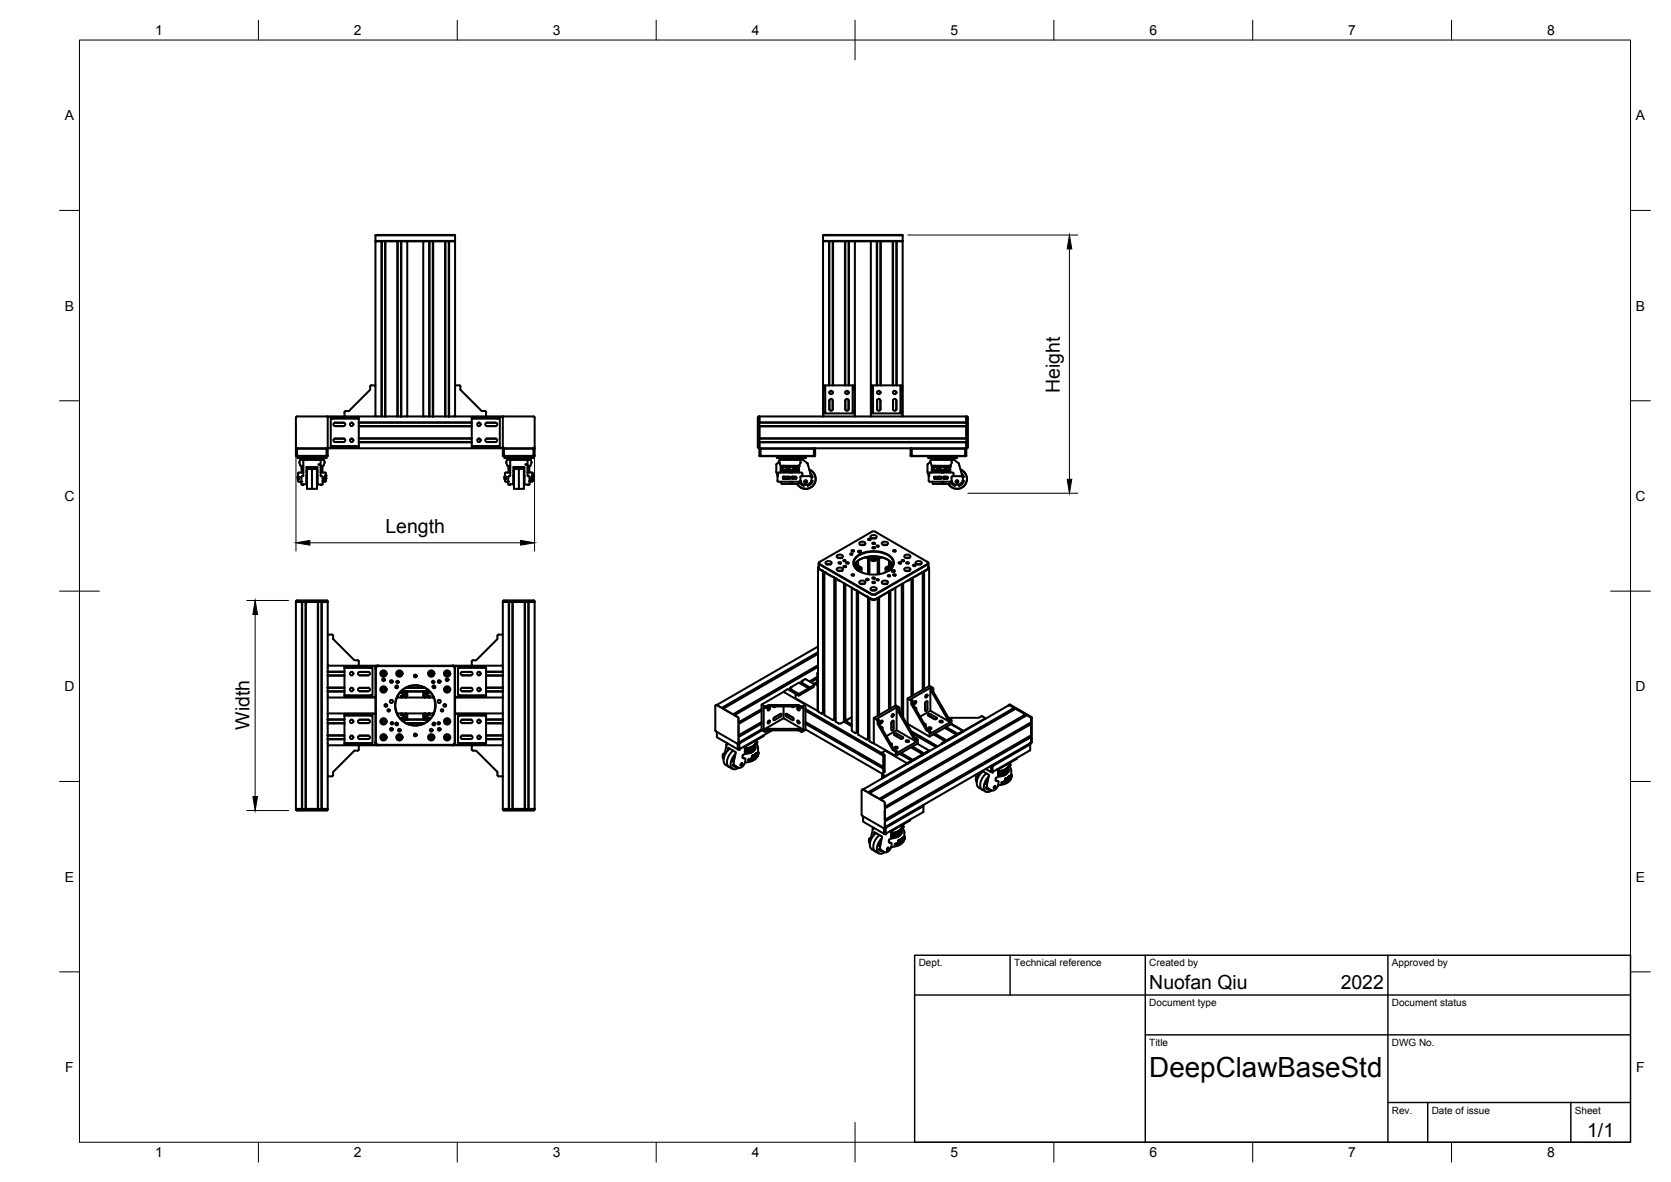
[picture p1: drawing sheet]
<svg xmlns="http://www.w3.org/2000/svg" width="420mm" height="297mm" viewBox="0 0 420 297" stroke-linecap="round" stroke-linejoin="round" font-family="sans-serif">
<defs><g id="words">
<text font-size="7" x="289" y="270.6">DeepClawBaseStd</text>
<g font-size="4.9">
<text x="266.5" y="98.7" transform="rotate(-90 266.5 98.7)">Height</text>
<text x="96.9" y="134">Length</text>
<text x="62.7" y="183.4" transform="rotate(-90 62.7 183.4)">Width</text>
<text x="289" y="248.5">Nuofan Qiu</text>
<text x="337.1" y="248.5">2022</text>
<text x="399.1" y="285.7">1/1</text>
</g>
<g font-size="3.5">
<text x="39" y="8.8">1</text>
<text x="89" y="8.8">2</text>
<text x="139" y="8.8">3</text>
<text x="189" y="8.8">4</text>
<text x="239" y="8.8">5</text>
<text x="289" y="8.8">6</text>
<text x="339" y="8.8">7</text>
<text x="389" y="8.8">8</text>
<text x="16.3" y="30.2">A</text>
<text x="411.3" y="30.2">A</text>
<text x="16.3" y="78">B</text>
<text x="411.3" y="78">B</text>
<text x="16.2" y="125.9">C</text>
<text x="411.2" y="125.9">C</text>
<text x="16.2" y="173.7">D</text>
<text x="411.2" y="173.7">D</text>
<text x="16.3" y="221.6">E</text>
<text x="411.3" y="221.6">E</text>
<text x="16.4" y="269.4">F</text>
<text x="411.4" y="269.4">F</text>
<text x="39" y="290.8">1</text>
<text x="89" y="290.8">2</text>
<text x="139" y="290.8">3</text>
<text x="189" y="290.8">4</text>
<text x="239" y="290.8">5</text>
<text x="289" y="290.8">6</text>
<text x="339" y="290.8">7</text>
<text x="389" y="290.8">8</text>
</g>
<g font-size="2.5">
<text x="231" y="242.9">Dept.</text>
<text x="255" y="242.9">Technical reference</text>
<text x="289" y="242.9">Created by</text>
<text x="350" y="242.9">Approved by</text>
<text x="289" y="252.8">Document type</text>
<text x="350" y="252.8">Document status</text>
<text x="289" y="262.9">Title</text>
<text x="350" y="262.9">DWG No.</text>
<text x="350" y="279.9">Rev.</text>
<text x="360" y="279.9">Date of issue</text>
<text x="396" y="279.9">Sheet</text>
</g>
</g></defs>
<!-- layer: Visible -->
<g fill="none" stroke="#000" stroke-width=".51">
<path d="M94.4 59.1h20M94.4 59.1v1.4M114.4 59.1v1.4M206.9 59.1h20.1M206.9 59.1v1.4M227 59.1v1.4M94.4 60.5h20M94.4 60.5l.1 .1M95.9 60.6h-1.5v36.2M95.9 60.6v44.1M95.9 60.6h4M96 60.6v44.1h-1.6"/>
<path d="M96.8 60.6l.1 44.1M96.9 60.6v44.1M99.9 60.6h.1M100 60.6v44.1h-4M100.8 60.6l.1 44.1M100.9 60.6v44.1M102.4 60.6v44.1h-2.4M106.4 60.6v44.1M107.9 60.6v44.1M108 60.6v44.1h-1.6M108.8 60.6l.1 44.1M109 60.6l-.1 44.1"/>
<path d="M111.9 60.6v44.1M112 60.6v44.1h-3M112.8 60.6l.1 44.1M113 60.6l-.1 44.1M114.4 60.5l-.1 .1M206.9 60.5h20.1M206.9 60.5l.2 .1M213.4 60.6v36.2M213.4 60.6h-3.9v36.2M214.9 60.6v44.1M219 60.6v44.1M220.5 60.6v36.2"/>
<path d="M220.6 60.6v36.2M221.4 60.6v36.2M221.4 60.6h-7.9v36.2M225.4 60.6v36.2M225.5 60.6h-4v36.2M227 60.5l-.1 .1M93.4 96.8l-.3 .2v.9l-5.4 5.4-1 .1-.1 1.3h7.8v-7.9h-1M114.4 96.8v-36.2h-14.5v44.1M115.5 96.8h-1.1v7.9h7.8v-1.1M115.5 96.8l.3 .3v.8l5.3 5.4h1l.1 .3M207.1 97.9v6.8M207.5 96.8v1.1h-.4v-1.1h7.8v1.1h-.5v-1.1"/>
<path d="M207.5 97.9v5.4h-.4M208.4 96.8v-36.2l.1 36.2M208.5 98.5v.3M209.4 96.8l.1-36.2h-2.6v44.1M209.4 98.5v.3M212.4 96.8v-36.2l.2 36.2M212.6 98.5v.3M213.4 98.5v.3M214.4 97.9v5.4M214.9 97.9v5.4M219.1 97.9v6.8M219.5 96.8v1.1h-.4v-1.1h7.8v1.1h-.5v-1.1"/>
<path d="M219.5 97.9v5.4h-.4M220.6 98.5v.3M221.4 98.5v.3M224.5 96.8v-36.2l.1 36.2M224.6 98.5v.3M225.4 98.5v.3M225.5 96.8v-36.2h1.5v44.1M226.4 97.9v5.4M226.9 97.9v5.4M74.4 114.6h8M74.4 112.8v1.8M74.4 112.8h8"/>
<path d="M74.4 114.6h.3M74.7 112.8h7.4v1.8h-7.4zM74.7 112.7l-.3 .1M74.8 114.6v.5h7.3v-.5M75 119.9v.4M75 119v1.8l.2 .2M75 119.8v.5zM75.1 119.8v.5zM75.1 119.9l.1 .4M75.1 119.9l.1 .3M75.1 118.8h1.2M75.2 118.8l-.2 .2"/>
<path d="M75.2 119.9h-.1M75.3 116.3l.2 .8h.8M75.3 116.1v.1M75.4 115.7l-.1 .4M75.5 115.1h.1M75.6 115.6h5.7M75.6 115.2l.6 .2h4.6l.5-.2M75.6 115.5l-.2 .2M75.8 119.9v.4a1.55 1.55 0 0 0 .2 1.5M75.9 118.1l-.1-.7v.7h.5M75.9 117.4h.4M76 119.6l-.2 .2"/>
<path d="M76.3 117v2.5l-.3 .2M76.3 118.6l-.6 .2M76.4 115.6l-.1 1.4M77.1 117.4v4.3h-.9v.2h-.2M77.1 117.4h2.7v4.4l1.1 .1M77.1 117.4l.9 .1M77.1 118.1h.1M77.1 118.6h.1M77.1 119.6h.1M77.1 119.9h.1M77.1 118.4l.1 .1M77.1 119.4h.1"/>
<path d="M77.1 119.3v2.1M77.2 115.4l.2 .1M77.2 115.6h2.5M77.2 117.9h2.5v4.9h-2.5zM77.4 117.4h.1M77.6 117.5v.4M78 117.9v-.5h1v.5M78.5 117.8v5.1M79 117.5h.3v.4M79.5 117.4h.1M79.7 118.1h.1M79.7 118.6h.1"/>
<path d="M79.7 119.4h.1M79.8 115.4l-.3 .1M79.8 119.6h.1M79.8 119.3v2.1M79.8 117.4l-.5 .1M79.8 118.4l-.1 .1M80.5 115.6l.1 1.4M80.6 117v2.5l.3 .2M80.6 118.8h1.1M80.6 117.4h.4v.7h-.4M80.6 118.6l.6 .2M80.9 119.6l.2 .2"/>
<path d="M81.1 119.9v.4a1.55 1.55 0 0 1-.2 1.5M81.3 115.5l.2 .2M81.4 115.1h-.1M81.5 115.7l.1 .4M81.6 116.3l-.3 .8h-.7M81.7 116.1l-.1 .1M81.8 118.8l.2 .2M81.9 119.7h.1M81.9 119.4v.4zM81.9 119.8l.1 .3M81.9 119.4h.1M82 119.5v.2"/>
<path d="M82 119.5v.3M82 119v.5M82.1 112.7l.3 .1M82.1 114.6h.3M82.1 114.6h.1M82.4 112.6h44M82.4 104.8h1.4M82.4 104.8v7.8M82.4 112.8v1.8M82.4 104.9l-.3-.2h-7.6l-.1 7.7 .3 .2M82.4 112.4l-.2 .2M83.8 105.2h-.6v6.9h.6v.5h-1.4"/>
<path d="M83.8 104.8h5.3v.4h-5.3zM83.8 112.1h5.3v.5M84.1 111.1h2.4M84.1 110.2h2.4M84.1 107.1h2.4M84.1 106.2h2.4M84.2 107.1h2.2M84.3 111.1a.42 .42 0 0 1-.5-.4 .42 .42 0 0 1 .4-.5h2.2a.43 .43 0 0 1 .4 .4 .43 .43 0 0 1-.4 .5M84.3 106.2a.43 .43 0 0 0-.5 .4 .43 .43 0 0 0 .5 .5M86.4 106.2a.43 .43 0 0 1 .4 .4 .43 .43 0 0 1-.4 .5M86.6 104.7l-4.2 .1M88.3 111.1h.2"/>
<path d="M88.3 110.2h.2M88.3 107.1h.2M88.3 106.2h.2M89.1 104.8h1.1v7.8h-6.4M89.1 112.1h1.1M89.1 105.2h1.1M90.2 111.2h28.4M90.2 111.1h28.4M90.2 110.2h28.4M90.2 110.1h28.4M90.2 107.2h28.4M90.2 107.1h28.4"/>
<path d="M90.2 106.2h28.4M90.2 106.1h28.4M102.4 104.7h4M108 104.7h.9M108.9 104.7h.1M112 104.7h.9M112.9 104.7h1.5M118.6 105.2h1.1v-.4h-1.1v7.8h1.1v-.5h-1.1M119.7 112.6h6.7M119.7 112.1h5.4v.5M119.7 104.8h5.4M119.7 105.2h5.4"/>
<path d="M120.3 111.1h.2M120.3 110.2h.2M120.3 107.1h.2M120.3 106.2h.2M122.2 104.7l4.2 .1M122.3 111.1h2.4M122.3 110.2h2.4M122.3 107.1h2.4M122.3 106.2h2.4M122.4 107.1h2.2M122.5 106.2a.43 .43 0 0 0-.5 .4 .43 .43 0 0 0 .5 .5M122.5 111.1a.43 .43 0 0 1-.5-.5 .43 .43 0 0 1 .5-.4h2.1a.42 .42 0 0 1 .4 .4 .42 .42 0 0 1-.4 .5"/>
<path d="M124.6 106.2a.43 .43 0 0 1 .4 .4 .43 .43 0 0 1-.4 .5M125.1 105.2h.6v6.9h-.6M126.4 114.6h8M126.4 114.6h.4v.5h7.3v-.5M126.4 104.8h-1.3v.4M126.4 112.8h8M126.4 104.8v7.8M126.4 112.8v1.8M126.4 104.9l.3-.2h7.7v7.7l-.2 .2M126.4 112.4l.3 .2M126.7 112.8h7.4v1.8h-7.4zM126.8 112.7l-.4 .1"/>
<path d="M127 119v1.8l.2 .3h.6M127 119.8v.5M127 119.9h.1M127.1 119.8v.5zM127.2 119.9h.1M127.1 119.9l.1 .4M127.1 119.9v.4M127.3 116.3l.3 .8h.7M127.3 116.1v.1M127.4 115.7l-.1 .4M127.8 119.9v.4a1.45 1.45 0 0 0 .2 1.5M127.9 118.1v-.7v.7h.4"/>
<path d="M127.9 117.4h.4M128 119.6l-.2 .2M128.3 117v2.5l-.3 .2M128.3 118.8h-1.1l-.2 .2M128.3 118.6l-.6 .2M128.4 115.6l-.1 1.4M129.1 117.4v4.3h-.8v.2h-.3M129.1 117.4h2.7v4.4l1.1 .1M129.1 117.4l.9 .1M129.1 118.1h.1M129.1 118.6h.1M129.1 119.6h.1"/>
<path d="M129.1 119.9h.1M129.1 118.4l.1 .1M129.2 115.4l.2 .1M129.2 119.4v2M129.2 115.6h2.5M129.4 117.4h.1M129.6 117.5v.4M130 117.9v-.5h1v.5M130.5 117.9h-1.3v4.9h2.5M130.5 117.9h1.2M130.5 117.8v5.1M131 117.5h.3v.4"/>
<path d="M131.5 117.4h.1M131.7 119.4v2M131.7 118.1h.1M131.7 118.6h.1M131.7 117.9v4.9M131.8 115.4l-.3 .1M131.8 119.6h.1M131.8 117.4l-.5 .1M131.8 118.4l-.1 .1M132.5 115.6l.2 1.4M132.7 117v2.5l.2 .2M132.7 118.8h1.1l.2 .2"/>
<path d="M132.7 117.4h.4v.7h-.4M132.7 118.6l.5 .2M133 119.6l.2 .2M133 117.4v.7M133.1 119.9v1.8l-.1 .1M133.4 115.1l-.6 .3h-4.6l-.7-.3M133.5 115.7l.1 .4M133.5 115.7h-6.1M133.6 116.3l-.2 .8h-.7M133.7 116.1v.1M133.9 119.5h.1M133.9 119.7h.1"/>
<path d="M133.9 119.8h.1M134 119v1.8l-.2 .3h-.7M134 119.5h.1M134 119.7v.1M134 119.5v.3M134 119.8h.1M134.1 112.7l.3 .1M134.1 114.6h.3M134.4 112.8v1.8M190.5 104.9v7.5M190.9 104.7v8l-.3-.3M190.9 114.6h14.1"/>
<path d="M190.9 111.2h52.1M190.9 111.1h52.1M190.9 110.2h52.1M190.9 110.1h52.1M190.9 107.2h52.1M190.9 107.1h52.1M190.9 106.2h52.1M190.9 106.1h52.1M190.9 112.7h.2M190.9 114.6h.4M190.9 112.8v1.8M191.1 112.7h13.8"/>
<path d="M191.1 112.7l-.2 .1M191.2 112.8h13.5v1.8h-13.5zM191.3 112.7l-.4 .1M195.3 114.6v.5h7.3v-.5M195.5 119.6l.3-.8h5.7l.2 .1v.6l-.1 .2M195.8 116.1l.5 1v1.7M195.9 115.7l-.1 .4-.6 .7a5.4 5.4 0 0 0 .3 2.8v1.2a1.43 1.43 0 0 0 1.5 .3h4.2M195.9 115.7l6-.2 1.2 .9 .8 3.2a1.61 1.61 0 0 1-1.6 2.2l-.8-.4-.2-.4M196 115.1h.2M196.3 118.6h4.6M196.4 117.4v.7zM196.4 117.4h.4"/>
<path d="M196.8 117.4v.7h-.4M196.8 117.4l1.4 .1M196.8 119.9l.3-.1-.2 .3 .2 .2-.1-.2h.2v.2h-.3zM197 119.9h.1M197 117.1h3.9M197 119.8l-.1 .2M197 117.1h.1M197.3 118.1a2.86 2.86 0 0 0 2.3 .4h.6l.5-.4M197.3 117.2h.1M197.4 119.8l.4 .1-.1 .4h-.3zM197.4 117.2h.1M197.5 119.8v.5"/>
<path d="M197.5 119.9h.2zM197.5 119.9v.4l.2-.1M197.5 117.4v.7h-.7M197.7 119.9v.2M197.7 115.4l.3 .1M197.7 119.9l.1 .2M197.7 117.2h.1M197.7 115.6h2.5M197.9 119.9h.1M198 117.2l.1 .1M198.1 119.9l.1 .2zM198.1 119.9l-.2 .1 .2 .3"/>
<path d="M198.1 117.2h.1M198.1 119.8l-.2 .2 .2 .3M198.2 118.1h.3M198.4 119.8v.5M198.5 117.5h-.3v.6h-.7M198.5 117.4h1v.7h-1zM198.5 118.5v.1M198.6 117.1l-.1 .1M198.6 119.8l-.2 .2M198.7 118.6v.2M198.8 118.6v.2M198.9 117.2h.2"/>
<path d="M199.1 118.6v.2M199.2 119.8h.1v.5h-.1zM199.2 118.6v.2M199.3 119.9v.4M199.3 119.8v.1M199.4 119.8l.3 .4 .1-.4v.5l-.3-.4-.1 .4zM199.4 117.1l.1 .1M199.5 117.5h.3v.6h.6v-.7l-.6 .1M199.5 118.1h.3M199.5 119.9v.4M199.5 118.5v.1M199.5 119.8l.2 .4"/>
<path d="M199.8 119.8v.5M199.8 117.2l.1 .1M199.9 117.3l-2 .1M199.9 119.8l.3 .1v.4h-.3zM199.9 117.3l.2 .1M200 119.9l-.1 .4v-.4l.3 .1-.2 .3M200 119.8l.2 .2-.2 .3M200.2 117.2h.1M200.3 115.4l-.2 .1M200.4 118.1h.5M200.4 117.4h.5M200.5 117.2h.1"/>
<path d="M200.7 117.2h.1M200.9 118.5l-.1 .1M200.9 117.1v1.7M201.1 115.6l.1 .2a.96 .96 0 0 1-.3 1.3h-4.6M202 115.1l-.7 .3h-4.6l-.5-.2M203.5 118a2.5 2.5 0 0 1 1 4 2.5 2.5 0 0 1-4-.4 2.49 2.49 0 0 0 4 .4 2.49 2.49 0 0 0-1-4M203.8 119l.5 .8M203.8 119.7h-2.4l-.1 1.4M203.8 119.6l.2 .2M204 119.9h.3M204.6 112.7l.4 .1M204.7 114.6h.3"/>
<path d="M204.7 114.6h-.1M204.9 112.7h24.2M204.9 112.7l.1 .1M205 112.8v1.8M207.5 103.3v.6h6.9v-.6M208.5 100.7a.43 .43 0 0 1 .5-.5 .43 .43 0 0 1 .4 .5M208.5 102.8a.43 .43 0 0 0 .5 .4 .43 .43 0 0 0 .4-.4M208.5 100.5v2.5M209.4 100.5v2.5M212.5 100.7a.43 .43 0 0 1 .5-.5 .43 .43 0 0 1 .4 .5M212.5 102.8a.43 .43 0 0 0 .5 .4 .43 .43 0 0 0 .4-.4M212.6 100.5v2.5"/>
<path d="M213.4 100.5v2.5M213.4 100.7v2.1M214.4 103.3h.5v1.4M219.5 103.3v.6h6.9v-.6M220.5 100.7v2.1M220.5 100.7a.43 .43 0 0 1 .5-.5 .43 .43 0 0 1 .4 .5M220.5 102.8a.43 .43 0 0 0 .5 .4 .43 .43 0 0 0 .4-.4M220.6 100.5v2.5M221.4 100.5v2.5M221.4 100.7v2.1M224.5 100.7a.43 .43 0 0 1 .5-.5 .43 .43 0 0 1 .4 .5M224.5 102.8a.43 .43 0 0 0 .5 .4 .43 .43 0 0 0 .4-.4"/>
<path d="M224.6 100.5v2.5M225.4 100.5v2.5M226.4 103.3h.5v1.4M229 114.6h14M229 114.6h.3M229 112.8v1.8M229.1 112.7h13.8M229.1 112.7l-.1 .1M229.3 112.8h13.4v1.8h-13.4zM229.3 112.7l-.3 .1M233.4 114.6v.5h7.3v-.5M233.5 119.6l.3-.8h5.7l.3 .1v.6l-.2 .2"/>
<path d="M233.8 116.1l.5 1v1.7M234 115.7l-.2 .4-.6 .7a5.4 5.4 0 0 0 .3 2.8v1.2a1.37 1.37 0 0 0 1.5 .3h4.2M234 115.7l5.9-.2 1.2 1 .9 3.3M234.3 118.6h4.6M234.4 117.4l.1 .7zM234.5 117.4h.4M234.9 117.4v.7h-.4M234.9 117.4l1.3 .1M234.9 119.9l.3-.1-.3 .2 .1 .3 .2-.2v.2l-.3-.1zM235 119.9h.1M235.1 117.1h3.8M235.1 117.1h.1"/>
<path d="M235.1 119.8l-.2 .2M235.3 118.1a2.86 2.86 0 0 0 2.3 .4h.7l.5-.4M235.3 117.2h.1M235.5 117.2h.1M235.5 119.8l.3 .2-.1 .3h-.2zM235.5 119.8v.5M235.6 117.4v.7h-.7M235.6 119.9l-.1 .4 .2-.1M235.7 115.4l.3 .1M235.7 119.9l.1 .2M235.7 119.9h-.1l.2 .2M235.7 117.2h.1"/>
<path d="M235.8 115.6h2.5M235.9 119.9h.1M235.9 117.4h2.2M236.1 119.9h.1zM236.1 119.9l-.2 .1 .2 .3M236.1 119.8l-.2 .2 .2 .3M236.2 118.1h.3M236.2 119.9l-.1 .4M236.2 117.2l-.1 .1M236.4 119.8v.5M236.5 117.5h-.3v.6h-.6M236.5 117.4h1v.7h-1z"/>
<path d="M236.5 118.5v.1M236.6 117.1l-.1 .1M236.6 119.8l-.1 .2M236.8 118.6v.2M236.9 118.6v.2M236.9 117.2h.2M237.2 119.8h.2v.5h-.2zM237.2 118.6v.2M237.3 118.6v.2M237.3 119.9h.1M237.3 119.9v.4M237.4 119.8v.1"/>
<path d="M237.4 119.8l.3 .4 .1-.4v.5l-.3-.4-.1 .4zM237.4 117.1l.1 .1M237.5 117.5h.3v.6h.7v-.7l-.7 .1M237.5 118.1h.3M237.5 118.5v.1M237.5 119.9v.4M237.5 119.8l.2 .4M237.8 119.8v.5M237.8 117.2h.2M237.9 119.8l.3 .1v.4h-.3zM237.9 119.9l.1 .4zM238 117.2l-.1 .1"/>
<path d="M238 119.8l.3 .2-.3 .3M238 119.9l.2 .2-.2 .2M238.2 117.2h.1M238.3 115.4l-.2 .1M238.5 118.1h.4M238.5 117.4h.4M238.5 117.2h.1M238.7 117.2h.1M238.9 117.1v1.7M238.9 118.5v.1M238.9 118.5l-.1 .1M239.2 115.6v.2a.96 .96 0 0 1-.3 1.3h-4.6"/>
<path d="M240 115.1l-.7 .3h-4.5l-.7-.3M241.5 118a2.5 2.5 0 0 1 1.1 4 2.5 2.5 0 0 1-4.1-.4 2.49 2.49 0 0 0 4 .4 2.49 2.49 0 0 0-1-4M241.8 119l.6 .8M241.8 119.7h-2.4l-.1 1.4M241.8 119.6l.2 .2M242 119.8a1.49 1.49 0 0 1-.7 1.9 1.49 1.49 0 0 1-2-.7M242 119.9h.3M242.6 112.7l.4 .1M242.7 114.6h.3M242.7 114.6h-.1M242.9 112.7h.1M242.9 112.7l.1 .1"/>
<path d="M243 104.7v8h.1l.3-.3v-7.5l-.3-.2h-52.3l-.2 .2M243 112.8v1.8M75 120.2h.1M75.1 121.1h.7M75.1 120.2v.1M75.8 121v.1M75.8 121h.1M77.1 121.6h.1M77.1 120.8h.1M77.1 121.4h.1M79.7 121.6h.1M79.7 121.4h.1"/>
<path d="M79.8 120.7h.1M79.8 120h.1M81.1 120.8h.1M81.1 120.9h.1M81.1 121.1h.6M81.6 120.1h.1l-.1 .6zM81.6 120.3v.1M81.6 120.2h.1M81.6 120.1v.1M81.7 120.2l.1 .5zM81.7 120.2v.4M81.8 120.6l-.1-.4h.2v.4"/>
<path d="M81.9 120.1v.6zM81.9 120.2v.4M81.9 120.2v.5l.1-.5M81.9 120.2h.1M82 120.2v.6l-.2 .2M127 120.2h.1M127.8 121v.1M127.8 121h.1M129.1 121.6h.1M129.1 120.8h.1M131.7 121.6h.1M131.8 120.7h.1"/>
<path d="M131.8 120h.1M133.2 120.8h.1M133.2 120.9h.1M133.6 120.1h.1l-.1 .6zM133.6 120.3v.1M133.6 120.1v.1M133.8 120.2v.5zM133.8 120.2v.4M133.8 120.2h.1M133.9 120.1v.6zM133.9 120.2v.4zM133.9 120.2h.1"/>
<path d="M196.4 121.1l.1 .4M196.5 121.5l.1 .1h4.2l.1-.5 .8 .8 .4 .2v-.3M196.9 120.2l.1 .1M197.1 120.1h.1M197.1 120.1v.2M197.1 120.2l-.1 .1M197.2 120.1h.2zM197.3 120.1h.1M197.7 120.2l-.2 .1M197.7 120.1v.1M197.8 120.1l-.1 .1M198.2 120.1l-.1 .2"/>
<path d="M198.4 120l.1 .1M198.4 120.1l.3 .2-.2-.3 .2-.2-.3 .2v-.2v.5v-.2M198.5 120.1h-.1M198.5 120.1l.1 .2M199.1 121.1v.5M199.2 121.1v.5h-.4v-.5v.5M199.3 120.3h.1M199.7 120.2h.1M200.1 120.3h.1M201.4 120.8l-.1 .3M204 120.8h.3M204.3 120.9l-.6 .9-.6 .3v-.3"/>
<path d="M210.4 139.7a.82 .82 0 0 1 .9-.4 .82 .82 0 0 1 .6 .7 .82 .82 0 0 1-.8 .3 .82 .82 0 0 1-.7-.6zM213.8 139.1l.6 .1-.4 .2-.3-.2zM214.2 138.3l.3-.1 .3 .2-.5 .2-.2-.2zM215.4 139.8a7.5 7.5 0 0 1 8.5 0 2.11 2.11 0 0 1 .8 2.1 2.11 2.11 0 0 1-1.4 1.6 7.7 7.7 0 0 1-7.9-.4 1.99 1.99 0 0 1 0-3.3zM216.1 136.4a.82 .82 0 0 1 .8-.3 .82 .82 0 0 1 .7 .6 .82 .82 0 0 1-.9 .4 .82 .82 0 0 1-.6-.7zM216.3 136.9h1M216.4 138.4l-.7 .1 .1 .3h.4l.3-.1-.1-.3v.4M218.2 139.9v.1M218.2 140l-.3 .1M218.2 140v4.3M218.3 135.4h.4l.2 .1-.4 .2-.3-.2zM218.9 134.7a.82 .82 0 0 1 .9-.3 .82 .82 0 0 1 .6 .7 .82 .82 0 0 1-.9 .3 .82 .82 0 0 1-.6-.7z"/>
<path d="M219.1 139.8l.4 .2M219.2 133.6h1M219.2 133.7l-13.1 7.5M219.2 135.3h.9M219.4 137.5l.3-.1 .3 .2-.4 .2-.3-.2zM219.4 136.4l.3-.1 .3 .2-.4 .2-.3-.2zM220.1 133.7l13.1 7.5M220.2 139.8l-.4 .2M220.4 137.1l.6 .1-.4 .2-.3-.2zM221 140v4.3M221.1 139.9v.1M221.1 139.9l.2 .2"/>
<path d="M221.8 136.4a.82 .82 0 0 1 .8-.3 .82 .82 0 0 1 .6 .6 .82 .82 0 0 1-.8 .4 .82 .82 0 0 1-.6-.7zM222 136.9h1M224.6 138.3l.4-.1 .2 .2-.4 .2-.3-.2zM227.4 139.7a.82 .82 0 0 1 .9-.4 .82 .82 0 0 1 .6 .7 .82 .82 0 0 1-.9 .3 .82 .82 0 0 1-.6-.6zM234.4 121.1l.1 .4M234.9 120.2l.2 .1M235.1 120.1v.2M235.2 120.2l-.2 .1M235.2 120.1h.2zM235.3 120.1h.1M235.7 120.2l-.1 .1M235.8 120.1l-.1 .1"/>
<path d="M236.5 120.1h.1M236.5 120.1l.2 .2-.2-.3 .2-.2-.3 .2v-.2v.5v-.2M236.5 120.1l.2 .2M236.9 121.6l-.1-.5 .1 .5h.3v-.5v.5M237.3 120.3h.1M237.4 120.3h.1M237.7 120.2h.1M238.1 120.3h.1M238.9 121.1l-.1 .5h-4.1l-.2-.1M239 121.1l.8 .8 .3 .2v-.3M239.4 120.8l-.1 .3M242 120.8h.3"/>
<path d="M242.4 120.9l-.6 .9-.7 .3v-.3M74.4 151.3h8M75.9 151.3v52M76 151.3v52M76.8 151.3v52M76.9 151.3v52M79.9 151.3v52M80 151.3v52M80.8 151.3v52M80.9 151.3v52M82.4 159.5l-.1-8.5h-7.8v52.6h7.8l.1-8.5M83.8 159.8v.8l5.3 5.3h.8"/>
<path d="M83.8 159.8l-.3-.3h-1.1v7.8h7.8v-1.2l-.3-.2M125.4 159.5h1v7.8h-7.8v-1.1l.3-.3M125.4 159.5l-.3 .1v1l-5.4 5.3h-.8M126.4 151.3h8M126.4 151.1v8.4M126.4 151.1l.3-.2h7.5l.2 .2v52.3l-.2 .3h-7.5l-.3-.3M127.9 151.3v52M128 151.3v52M128.8 151.3v52M128.9 151.3v52M131.9 151.3v52M132 151.3v52"/>
<path d="M132.8 151.3v52M132.9 151.3v52M205.7 142.8v35.9l.8 .6M205.8 141.5v1.2M205.8 142.6l-.1 .2 .8 .6M206.1 141.2l-.3 .3 .3 .4 13 7.5 .6 .1 .5-.1 13-7.5 .3-.4-.3-.3M206.1 141.2l-.1 .4 .1 .2 13.1 7.5 .5 .1 13.5-7.7 .2-.1-.2-.4M206.1 141.2h.1M206.5 143.3h.1M206.6 143.3v.1M206.9 143.5v35.7M207.3 143.7v36"/>
<path d="M207.3 143.8l2.1 1.2M207.3 143.8h.1M207.6 141.3a.82 .82 0 0 1 .8-.3 .82 .82 0 0 1 .7 .6 .82 .82 0 0 1-.9 .3 .82 .82 0 0 1-.6-.6zM207.9 141.8h.9M209.4 145h.1M209.8 145.1v35.7M210.1 145.4l1 .5M210.1 145.4v36M210.1 145.4h.1M210.2 145.4h-.1M210.4 142.9a.82 .82 0 0 1 .9-.3 .82 .82 0 0 1 .6 .7 .82 .82 0 0 1-.8 .3 .82 .82 0 0 1-.7-.7zM210.7 140.2h1"/>
<path d="M210.7 143.5h1M210.9 141.3h.3l.3 .2-.4 .1-.3-.1zM212.1 140.8l.5 .1-.4 .2-.2-.2zM212.2 142.2h.3l.3 .2-.5 .2-.2-.2zM212.2 146.6v34.8M212.6 146.8v34M212.8 141.3h.3l.3 .2-.4 .1-.3-.1zM214.2 144.3h.3l.3 .2-.5 .2-.2-.2zM214.8 142.1a5.1 5.1 0 0 1 4.9-2.3 5.1 5.1 0 0 1 4.9 2.3M214.9 141.7h.1M215 141.8h.1M215 148.3l-.8-.6v35.9"/>
<path d="M215 141.8l-.2 .1M215 148.3h.1M215 141.7h.1M215 141.7v.9M215.1 142.7h.4M215.1 148.2v.1M215.2 142.8h.3M215.4 142.3l.5 .1-.3 .3M215.4 142.3h.1M215.4 141.1v1.6M215.4 148.4v35.7M215.6 142.8h.1"/>
<path d="M215.6 142.8l.3 .3-.4 .1M215.6 142.7h.1M215.6 142.2h.1M215.7 142.2l-.3 .1M215.8 142.2h-.1M215.8 142.2h.1M215.8 148.6v36M215.8 140.9v1.3M215.8 142.2l.7 .4 .1 .2-.8 .6M215.8 148.7l2 1.2M215.8 143.3h.1M215.8 148.7h.1"/>
<path d="M216 143l-.3-.2 .4-.3 .3 .3-.2 .2M216 143h.2M216.1 140.7a8 8 0 0 1 7.1 0M216.1 143.6a2.15 2.15 0 0 1-1.4-2.1 2.15 2.15 0 0 1 1.4-2 7.6 7.6 0 0 1 7.7 .4 2.06 2.06 0 0 1-.6 3.7M216.1 146.2a.82 .82 0 0 1 .8-.3 .82 .82 0 0 1 .7 .6 .82 .82 0 0 1-.9 .3 .82 .82 0 0 1-.6-.6zM216.3 146.7h1M216.6 142.8v1M217.7 140l.1 .1M217.8 145.5l.4-.1 .2 .2-.4 .2-.3-.2zM217.9 149.9h.1M217.9 140.1h.1M218.2 150v35.7"/>
<path d="M218.6 150.3l.9 .5 1.2-.5M218.6 150.2v36.1M218.6 140.4v3.9M218.6 150.3h.1M218.6 140.4h.1M218.7 150.3h-.1M218.7 140.5h-.1M218.9 147.8a.82 .82 0 0 1 .9-.3 .82 .82 0 0 1 .6 .7 .82 .82 0 0 1-.9 .3 .82 .82 0 0 1-.6-.7zM218.9 140.5h.1M219 140.4l-.1 .1M219 140.4h-.4M219 140.4v.2h-.1"/>
<path d="M219 140.6h.2M219.1 150.5l.6 .2 .5-.2M219.2 148.4h.9M219.3 140.7l.4-.2 .3 .2-.5 .2M219.3 140.8l.2 .1M219.3 140.7h.1M219.4 145.1h.3l.3 .2-.4 .2-.3-.2zM219.4 146.2h.3l.3 .2-.4 .2-.3-.2zM219.5 150.7h.3M219.5 140.1v.3M219.5 140.4l-.3 .2M219.5 140v.1"/>
<path d="M219.5 140.4h.1M219.8 140.4h.1M219.8 140.4l.5 .2M219.8 140.1v.3M219.8 140v.1M220.3 140.4v.2M220.4 140.3l-.1 .3M220.4 145.6l.6 .1-.4 .2-.3-.2zM220.4 140.3h.1M220.5 140.3l.2 .1M220.6 140.5l-.8 .5-1.2-.5M220.6 150.3h.1"/>
<path d="M220.7 150.2v29.7M220.7 140.4v3.9M220.7 150.3h.1M220.7 140.4h.1M221 150v29.7M221.3 140.1h.1M221.6 140l-.2 .1M221.8 146.2a.82 .82 0 0 1 .8-.3 .82 .82 0 0 1 .6 .6 .82 .82 0 0 1-.8 .3 .82 .82 0 0 1-.6-.6zM222 146.7h1M222.7 142.8v1M222.9 142.7l.3-.2 .4 .2M222.9 142.9l.2 .1"/>
<path d="M223 142.7v.2M223.1 143h.2M223.3 144.6l.5 .1-.4 .2-.2-.2zM223.4 142.5l.8 .2M223.4 143.1l.1 .1M223.4 143v.1M223.4 142.4v.1M223.5 148.7h.1M223.5 148.7l-2.1 1.2M223.5 142.2l-.8 .6 .8 .6M223.5 142.4h-.1M223.5 143.3h.1"/>
<path d="M223.5 142.2h.1M223.5 148.6v29.7M223.5 140.9v1.3M223.5 142.2l.4 .1M223.6 142.8l-.3 .2M223.6 142.7v.1M223.8 143.1v.1M223.8 143.1l-.3 .1M223.9 141.1v1.6M223.9 148.4v29.7M223.9 142.3h-.4M223.9 142.3h.1"/>
<path d="M224.1 142.8l-.7 .3M224.2 143.4l.5-.1 .3 .3-.5 .1zM224.3 141.7v.9M224.3 148.3l.8-.6v29.6M224.3 141.8h.1M224.3 141.8l.2 .2M224.3 148.3h-.1M224.3 141.7h.1M224.5 141.9h.1M224.6 144.3h.4l.2 .2-.4 .2-.3-.2zM224.9 143.3v.4M226 141.3h.3l.3 .2-.4 .1-.3-.1z"/>
<path d="M226.7 146.8v32.9M226.8 140.8l.5 .1-.4 .2-.2-.2zM227.1 146.6v33.7M227.4 142.9a.82 .82 0 0 1 .9-.3 .82 .82 0 0 1 .6 .7 .82 .82 0 0 1-.9 .3 .82 .82 0 0 1-.6-.7zM227.7 140.2h.9M227.7 143.5h.9M227.9 141.3h.4l.2 .2-.4 .1-.3-.1zM228.5 145.9h-.3M229.1 145.4h.1M229.2 145.4v29.6M229.2 145.4l-.7 .4M229.2 145.4h.1"/>
<path d="M229.5 145.1v29.7M229.6 141.9h.4l.2 .2-.4 .2-.3-.2zM229.9 145h.1M230.2 141.3a.82 .82 0 0 1 .9-.3 .82 .82 0 0 1 .6 .6 .82 .82 0 0 1-.8 .3 .82 .82 0 0 1-.7-.6zM230.5 141.8h1M232 143.8h.1M232 143.8l-2.1 1.2M232 143.7v29.7M232.4 143.5v29.7M232.8 143.3l-.1 .1M233.2 141.2h.1M233.5 141.5v1.2l-.3 .3-13 7.6-.5 .1-.5-.1-13.1-7.6-.3-.3"/>
<path d="M233.5 142.6l.1 .2-.8 .6M233.6 142.8v29.6M82.4 179.3v8M82.4 167.3v8M82.4 175.3v4M82.4 179.3h12M82.4 172.9h4.2M82.4 172.8h4.2M82.4 169.8h4.2M82.4 169.7h4.2M82.4 168.9h4.2M82.4 168.8h4.2"/>
<path d="M82.4 175.3h12M82.4 173.8h4.2M82.4 173.7h4.2M86.6 179.8h1.1M86.6 167.8h1.1M86.6 174.7h1.1M87.7 179.4v.4h5.4M87.7 174.7h5.4v.5h-5.4zM87.7 167.4v.4h5.4M88.3 172.9h.2M88.3 169.7h.2M88.3 168.9h.2"/>
<path d="M88.3 173.7h.2M90.2 167.3h28.4M90.3 172.9h2.4M90.3 169.7h2.4M90.3 168.9h2.4M90.3 173.7h2.4M90.4 173.7h2.2M90.5 169.7a.43 .43 0 0 1-.5-.4 .43 .43 0 0 1 .5-.5l2.1 .1a.42 .42 0 0 1 .4 .4 .42 .42 0 0 1-.4 .4M90.5 172.8a.43 .43 0 0 0-.5 .5 .43 .43 0 0 0 .5 .4M92.6 172.8a.43 .43 0 0 1 .4 .5 .43 .43 0 0 1-.4 .4M93.1 179.4h-6.5v7.8h1.1M93.1 174.7h.6v-6.9h-.6v-.4h1.3v19.8h-1.3"/>
<path d="M93.1 167.4h-6.5v7.8h1.1M93.1 175.2h1.3M94.4 179.4h-1.3v.4h.6v6.9h-.6M94.9 167.3l-.5 .4M95.2 167.3a.79 .79 0 0 0-.8 .8M96 173l.1 .1M96 169l.1 .1M96.1 173.5v.1M96.1 169.5v.1M96.1 173.1h.1M96.1 169.1h.1M96.1 173.1v.3"/>
<path d="M96.1 169.4v.1M96.1 173.4v.1M96.1 169.1v.3M96.2 172.9v.1M96.2 168.9v.1M96.2 173.6v.1M96.2 169.6v.1M96.2 169h.1M96.2 173h.1M96.3 173.6h.3M96.3 169.6l.4 .1M96.3 169.6h-.1"/>
<path d="M96.3 173.6h-.1M96.6 173h-.3M96.6 173.6l.1 .1M96.7 172.9l-.1 .1M96.7 168.9l-.4 .1M96.7 173.5l.1 .1M96.7 169.5l.1 .1M96.7 173.4v.1M96.7 169.4v.1M96.7 169.1h.1M96.7 173.1v.3M96.7 169.1v.3"/>
<path d="M96.8 173l-.1 .1M96.8 169l-.1 .1M99.4 172.8h.3M99.5 172.9h.2M99.7 172.9h.1M99.8 179.3h9.1M99.9 179.3h.1M99.9 175.2v.1M99.9 179.3v.1M99.9 179.4h.1M99.9 175.2h.1M100 179.4h.1"/>
<path d="M100 174.9v.3M100 179.4v.2M100 172.5l-.3 .4M100.1 169v.1M100.1 169.5v.1M100.1 169.1h.1M100.1 169.1v.4M100.2 168.9v.1M100.2 169.6v.1M100.2 169h.1M100.3 169.6h-.1M100.6 169.6h.1"/>
<path d="M100.6 169h-.3M100.6 169.6h-.3M100.6 169.6l.1 .1M100.6 174.1h.4M100.6 169h.1M100.7 168.9l-.1 .1M100.7 169.4l.1 .2M100.7 169.1h.1M100.7 169.1v.3M100.8 169l-.1 .1M100.8 179.4v.3M100.8 179.7h.1"/>
<path d="M100.9 179.4h.1M100.9 174.8h.2l.1 .3M100.9 179.7h.1M100.9 174.8l-.1 .4M100.9 175.2l.1 .1M100.9 179.3v.1M101 179.3h-.1M101 174h.1M101 174.1l.4 .4M101.1 179.7v-.2h.3v.6M101.1 179.7h.1M101.2 173.8h.8"/>
<path d="M101.2 173.7h6.5M101.2 175.1h.1M101.2 173.5v.4M101.2 173.9h.1M101.2 173.9l.4 .4h.5M101.4 174.5v.6M101.4 174.5h.1M101.6 180l.5 .1M101.7 175.1h.3M102 173.7v.2M102 179.3l.4 .2v1.3M102 173.9l.1 .1"/>
<path d="M102 173.7h.1M102.1 172.9h4.7M102.1 174.5h-.5l.1 .6M102.1 174.5l.1 .3-.2 .3M102.1 173.9v.4M102.2 180l-.1 .1M102.3 173.7h.1M102.3 172.8v.1M102.3 173.7l4.2 .1M102.4 173.8h.1M102.4 173.8v1.3l-.4 .2M102.4 172.7h.1"/>
<path d="M102.4 172.7v.1M104.1 169.8h.6M104.1 169.7h.6M106.4 172.7l-4.1 .1M106.5 173.8v1.3l.4 .2M106.5 172.8v.1M106.5 173.7v.1M106.5 172.8l.1 .1M106.6 173.7h-.1M106.6 180h.7M106.8 174h-.1v.3h.5M106.8 173.7h.1"/>
<path d="M106.9 173.7v.2M106.9 173.8h.8M106.9 175.1h.2M106.9 179.3l-.4 .2v1.3M106.9 175.1l-.3-.3 .1-.3h.5v.6M107.2 174.3h.1M107.4 174.5l.1 .6M107.4 174.5h.1M107.5 175.1h.2M107.7 173.5v.4l-.5 .4M107.7 175.1l.1-.3h.2v.4M107.9 179.3h.1"/>
<path d="M107.9 179.3l.1 .1M108 179.7l-.6-.2v.6M108 175.2l-.1 .1M108 179.4h.1M108 179.7h.1M108 175.2h.1M108 179.4v.3M108.1 169v.1M108.1 169.1v.3M108.1 169.5v.1M108.1 169.1h.1M108.1 169.4v.1"/>
<path d="M108.2 168.9v.1M108.2 174.1h-.4l-.4 .4M108.2 169.6v.1M108.2 169h.1M108.3 169.6l.4 .1M108.3 169.6h-.1M108.7 168.9l-.4 .1M108.7 169.5l.1 .1M108.7 169.1v.3M108.7 169.4v.1M108.7 169.1h.1M108.8 172.5l.4 .4"/>
<path d="M108.8 169l-.1 .1M108.8 174.9v.3M108.8 175.2h.1M108.9 179.4h.1M108.9 175.2h.1M108.9 179.4l-.1 .2M108.9 175.2l-9.1 .1M108.9 179.3v.1M109.2 172.8h.2M109.2 172.9h.1M112.1 169v.1M112.1 173v.1"/>
<path d="M112.1 169.1v.5M112.1 173.1v.5M112.1 169.1h.1M112.1 173.1h.1M112.2 168.9l.4 .1M112.2 172.9l.1 .1M112.2 173.6v.1M112.2 173.6h.4M112.6 169.6h.1M112.6 173h-.3M112.6 169.6l-.4 .1M112.6 169.6l.1 .1"/>
<path d="M112.6 173.6l.1 .1M112.6 169h.1M112.7 172.9l-.1 .1M112.7 168.9l-.1 .1M112.7 169.5l.1 .1M112.7 173.5l.1 .1M112.7 173.1v.4M112.7 169.1v.4M112.7 173.1h.1M112.7 169.1h.1M112.8 169l-.1 .1M113.6 167.3a.79 .79 0 0 1 .8 .8"/>
<path d="M114 167.3l.4 .4M114.4 179.4h1.4M114.4 179.3h12M114.4 175.3h12M115.8 167.4h-1.4v19.8h1.4v-.5h-.6v-6.9h.6M115.8 179.4h5.3v.4h-5.3zM115.8 167.8h-.6v6.9h.6v.5h-1.4M115.8 167.4h5.3v.4h-5.3zM115.8 174.7h5.3v.5M116.1 172.9h2.4M116.1 169.7h2.4M116.1 168.9h2.4"/>
<path d="M116.1 173.7h2.4M116.2 173.7h2.2M116.3 172.8a.43 .43 0 0 0-.5 .5 .43 .43 0 0 0 .5 .4M116.3 169.7a.42 .42 0 0 1-.5-.4 .42 .42 0 0 1 .4-.4l2.2-.1a.43 .43 0 0 1 .4 .5 .43 .43 0 0 1-.4 .4M118.4 172.8a.43 .43 0 0 1 .4 .5 .43 .43 0 0 1-.4 .4M120.3 172.9h.2M120.3 169.7h.2M120.3 168.9h.2M120.3 173.7h.2M121.1 179.4h1.1v7.8h-6.4M121.1 179.8h1.1M121.1 167.4h1.1v7.8h-6.4"/>
<path d="M121.1 174.7h1.1M121.1 167.8h1.1M122.2 172.9h4.2M122.2 172.8h4.2M122.2 169.8h4.2M122.2 169.7h4.2M122.2 168.9h4.2M122.2 168.8h4.2M122.2 173.8h4.2M122.2 173.7h4.2M126.4 179.3v8M126.4 167.3v8"/>
<path d="M126.4 175.3v4M179.9 177.4l.1 6.4M180.2 177.2l-.3 .2M180.4 177.3l.7 .4M191.5 178.6l-5.8 3.3M191.5 178.2l-5.8 3.3M191.5 177.1l.7 .4M192.2 177.5h.5M192.7 177.5l.5-.3v.3l-.5 .4-.7-.2v5.7l.5 .1 .7-.3v.3l-.8 .4-.9-.5M193.2 178l.3-.2 .1 .2-.5 .6-.1-.2zM193.2 177.2h7.6v.3h-7.6M194.4 177.5l.2 .2 .4-.2"/>
<path d="M195.9 179.6l-1.4 .9M197 177.5v3l5 2.9M198 173.2l-.9 .7M198.1 173.2l2.1 1.2M198.1 173.2h.1M198.1 179.6l1.4 .9M198.7 173.2l2.2 1.2M198.7 173.2h.1M198.7 172.9v.3M198.8 172.8h.1M198.8 172.9h-.1M199 177.5l.3 .2"/>
<path d="M199.1 173.4l-.2 .3M199.6 177.5l-.3 .2M200.4 174.3l-.3 .2M200.4 174.3l.7 .3M200.5 177.8l.4 .2 .1 .5-.4-.1zM200.8 177.5l.7 .4 .5-.2v5.7M200.8 177.2l.6 .3M200.9 171.6l-2.1 1.2M200.9 171.6l2.4 1.4M200.9 171.5v.1M201.4 177.5h.4M201.5 171.3v.2l2.2 1.3"/>
<path d="M201.6 171.5h.1M201.6 171.2v.1M201.6 171.2h.1M201.9 171.7l-.2 .3M202.4 170.7l-.8 .5M202.4 170.7l2.2 1.2M202.5 178.6l19.6 11.3M202.5 178.2l19.3 11.1M202.5 177.1l-.7 .4M204.6 172.2l-3.8 2.2M204.8 171.9l.8 .4M204.8 171.9l-.2 .1v.6l-3.8 2.2-.7-.3-.1 1 5.7 3.1"/>
<path d="M205.3 171.7v-.2l.4 .1-1 .2M205.5 170.1l-2 1.1M205.5 170.1l.2 .1M205.5 170.1h.1M205.5 170.9v.5M205.5 170.9h.1M205.6 170.8v.1M205.7 170.8h-.1M205.7 172.2l-.1 6.5M205.7 167.6l-21 12.1 .7 .4M205.7 164.3l-23.9 13.8 2.1 1.2M205.7 170.4l-1.8 1"/>
<path d="M205.7 167.2l-21.4 12.3M205.7 163.9l-24.2 14M205.7 162.5l-25.5 14.7 5.3 3M205.7 171.3l-.4 .2M205.7 168.8l-.2 1.3M206.5 179.3h.1M206.6 179.3h.1M206.7 179.3h.1M206.9 178.8h.4M206.9 179.2l-.2 .1M206.9 179.2h.1M207.3 179.7h.1"/>
<path d="M207.3 179.7l2.1 1.2M224.3 179.6l.3-.2 .1 .2-.4 .6-.2-.2zM225.4 177.8v5.7M225.7 177.9l-.3-.1-4.8 2.8 .2 .1M225.7 177.9l.2 .3M226 177.7l-.8-.4-5.5 3.2v6.3l5.5 3.2 5.6-3.2-.1-1-.1-.2M226 177.7l.2 .3M226.2 178.1v.6l-.3 .2v-.6M226.2 178.7l3.8 6.6-.3 .1-3.8-6.5M228.2 175.5l.7 .5M229 176l.2 .3M229.2 177l3.7 6.6 .8 .5v1"/>
<path d="M229.3 175.8l.2 .2v.8l-.3 .2v-.7M229.5 176.8l3.8 6.6-.4 .2M229.9 176.3l.3-.1 .2 .2-.5 .5-.1-.2zM230.1 177.8l.3 .1v.5M232.6 176.7v1.8M232.6 176.7l.2-.3 .4-.2v2.1l-.4 .4-.2-.2M232.7 176.5l-.1 1.6M232.8 174.7l.3-.2 .1 .2-.4 .6-.2-.2zM233.4 179.8l1.5 .9M233.4 179.8l-.1-.2 .5-.2 1.8 1-.3 .3h-.4M233.9 172.9v5.7M234.4 173.3l-.5-.4-4.9 2.8 .3 .1"/>
<path d="M234.7 173.2v.6l-.3 .2v-.7M234.7 173.8l3.8 6.6-.4 .2-3.7-6.6M234.7 173.2l-.1-.3-.9-.5-5.5 3.1v6.4l5.5 3.2 5.5-3.2M253.6 177.3h.1M253.7 177.2l.3-.1 5.4 3.1v6.3M253.8 177.2l5.4 3.2 .1 6.2-.2 .1M253.8 177.2l-.2 .1M253.9 177.3l.7 .3 .1 .5M253.9 177.2h-.2l-36.7 21.2M254.4 178.3l.2 .3M254.7 178.1l-36.5 21M254.7 178v.1"/>
<path d="M255.4 178.1l-36.8 21.2 2.1 1.2M255.4 178.1h.1M257.2 179.9l.2 .3M257.5 179.3l.1 .4M257.6 179.7l-36.5 21.1M257.6 179.7h.1M258.2 179.7l-36.8 21.3M258.2 179.7h.1M258.2 179.7l.9 .6 .2 .4M82.4 184.9h4.2M82.4 184.8h4.2M82.4 181.8h4.2"/>
<path d="M82.4 181.7h4.2M82.4 180.9h4.2M82.4 180.8h4.2M82.4 185.8h4.2M82.4 185.7h4.2M83.8 194.8l-.3 .3M86.6 186.7h1.1M87.7 186.7h5.4v.5h-5.4zM88.3 184.9h.2M88.3 181.7h.2M88.3 180.9h.2M88.3 185.7h.2"/>
<path d="M89.9 188.6h-.8l-5.3 5.4v.8M89.9 188.6l.3-.1v-1.2h-7.8v7.8h1.1M90.2 187.3h28.4M90.3 184.9h2.4M90.3 181.7h2.4M90.3 180.9h2.4M90.3 185.7h2.4M90.5 180.9a.43 .43 0 0 0-.5 .4 .43 .43 0 0 0 .5 .4M90.5 184.9a.43 .43 0 0 0-.5 .4 .43 .43 0 0 0 .5 .4h2.1a.43 .43 0 0 0 .4-.4 .43 .43 0 0 0-.4-.4M92.6 180.9a.43 .43 0 0 1 .4 .4 .43 .43 0 0 1-.4 .4M94.4 186.8l.5 .5M94.4 186.5a.79 .79 0 0 0 .8 .8"/>
<path d="M94.5 186.5v-18.4a.67 .67 0 0 1 .7-.7h18.4a.71 .71 0 0 1 .7 .7v18.4M94.5 186.5a.71 .71 0 0 0 .7 .7h18.4a.71 .71 0 0 0 .7-.7M96 185l.1 .1M96 181l.1 .1M96.1 181.5v.1M96.1 185.1h.1M96.1 181.1h.1M96.1 185.1v.5M96.1 181.4v.1M96.1 181.1v.4M96.2 185.7h.5M96.2 184.9v.1"/>
<path d="M96.2 180.9v.1M96.2 181.6v.1M96.2 181h.1M96.2 185h.1M96.3 181.6l.4 .1M96.3 181.6h-.1M96.3 185.6h-.1M96.6 185.6h.1M96.6 185h-.3M96.6 185h.1M96.7 180.9l-.4 .1M96.7 184.9l-.1 .1"/>
<path d="M96.7 185.5l.1 .1M96.7 181.5l.1 .1M96.7 181.1h.1M96.7 185.1h.1M96.7 181.1v.3M96.7 185.1v.4M96.8 185l-.1 .1M96.8 181l-.1 .1M99.4 181.8h.3M99.5 181.7h.2M99.7 181.6l.3 .5M99.7 181.6v.1"/>
<path d="M100.1 185v.1M100.1 185.1h.1M100.1 185.1v.5M100.2 184.9v.1M100.2 185.6v.1M100.2 185h.1M100.3 185.6l.4 .1M100.3 185.6h-.1M100.6 185.6h.1M100.6 185h-.3M100.6 180.5h.4M100.6 185h.1"/>
<path d="M100.7 184.9l-.1 .1M100.7 185.4l.1 .2M100.7 185.1v.4M100.8 185l-.1 .1M101 180.5h.1M101.2 180.9h6.5M101.2 180.8h.8M101.4 180.1l-.4 .4M101.5 180.1h-.1M101.6 180l.1-.5 .4 .1 .1 .4M101.6 180.3l-.4 .4v.4M101.6 180.3h.5"/>
<path d="M101.6 180.2v.1M102.1 181.7h4.7M102.1 180.6l-.1 .3M102.1 180.3v.3M102.3 181.7l4.2 .1M102.4 181.8h.1M102.4 181.8v.1M104.1 184.8h.6M104.1 184.9h.6M106.4 181.8v.1M106.5 181.8h-.1M106.5 180.8l-4.2 .1"/>
<path d="M106.5 180.8v.1M106.5 181.7v.1M106.5 180.8l.1 .1M106.6 181.7h-.1M106.6 180l.1-.4 .5-.1 .1 .5M106.8 180.6l-.2-.1 .1-.2h.5l.5 .4v.4M106.8 180.6l.1 .3M106.9 180.8l-.1 .1M106.9 180.8h.8M107.2 180.2v.1M107.4 180.1l.4 .4h.4M107.4 180.1h.1"/>
<path d="M108.1 185v.1M108.1 185.1v.5M108.1 185.1h.1M108.2 184.9v.1M108.2 185h.1M108.3 185.6h-.1M108.6 185.6h.1M108.6 185.6l-.4 .1M108.6 185.6l.1 .1M108.7 184.9l-.4 .1M108.7 185.1l.1 .5M108.7 185.1h.1"/>
<path d="M108.8 185l-.1 .1M109.2 181.8h.2M109.2 181.7h.1M109.2 181.6v.1M109.2 181.6l-.4 .5M112.1 181v.1M112.1 185v.1M112.1 181.1v.3M112.1 185.1v.5M112.1 181.5v.1M112.1 181.1h.1M112.1 185.1h.1"/>
<path d="M112.1 181.4v.1M112.2 180.9l.4 .1M112.2 184.9l.4 .1M112.2 185.6v.1M112.3 185.6l.4 .1M112.3 185.6h-.1M112.6 181.6h.1M112.6 185.6h.1M112.6 181.6l-.4 .1M112.6 181.6l.1 .1M112.6 181h.1M112.6 185h.1"/>
<path d="M112.7 180.9l-.1 .1M112.7 184.9l-.1 .1M112.7 185.5l.1 .1M112.7 185.1v.4M112.7 181.4v.1M112.7 185.1h.1M112.7 181.1h.1M112.8 181v.6M112.8 185l-.1 .1M114.4 186.5a.79 .79 0 0 1-.8 .8M114.4 186.8l-.4 .5M115.8 186.7h5.3v.5"/>
<path d="M116.1 184.9h2.4M116.1 181.7h2.4M116.1 180.9h2.4M116.1 185.7h2.4M116.3 184.9a.43 .43 0 0 0-.5 .4 .43 .43 0 0 0 .4 .4h2.2a.43 .43 0 0 0 .4-.4 .43 .43 0 0 0-.4-.4M116.3 180.9a.43 .43 0 0 0-.5 .4 .43 .43 0 0 0 .5 .4M118.4 180.9a.43 .43 0 0 1 .4 .4 .43 .43 0 0 1-.4 .4M120.3 184.9h.2M120.3 181.7h.2M120.3 180.9h.2M120.3 185.7h.2M121.1 186.7h1.1"/>
<path d="M122.2 184.9h4.2M122.2 184.8h4.2M122.2 181.8h4.2M122.2 181.7h4.2M122.2 180.9h4.2M122.2 180.8h4.2M122.2 185.8h4.2M122.2 185.7h4.2M125.1 194.8v-.8l-5.4-5.4-1-.1-.1-1.2h7.8v7.8h-1M125.1 194.8l.3 .3M126.4 195.1v8.3M180 183.8l5.3 3h.6v-.1"/>
<path d="M180.3 183.9v1.4l5.2 3M181.8 189.6l-.1 .7 .2 .5M182.2 189.4l-.1 .1M182.2 189.4h.1M182.2 189.3l-.4 .3M182.9 188.7l.2-.8 1.9 1.1-.5 2.7 .3 .7 .8 .5 .4 .1 .9-.6a1.4 1.4 0 0 1 1.6-1l1.5-.7 .4-.5 .2-.7M182.9 186.8l-.2 .4-.5 2.2M183.3 192.8l.9 .4M183.5 188.1a3.4 3.4 0 0 0-1.3 3.9l1.1 .7M184.2 192.2a.68 .68 0 0 0 .9 .5M184.4 188.6a3.3 3.3 0 0 0-1.3 3.9l.2 .2M184.5 192.6h.4"/>
<path d="M184.5 192l-.3 .2M184.6 191l-.3 .1M184.8 190.2l-.6 1.2 .4-.2M184.9 192.5l.2 .1M184.9 189.4a2.87 2.87 0 0 0-.8 3.8 1.32 1.32 0 0 0 1.6-.3M185.5 188.3h.4zM185.5 180.2l.2 .3v6.2M185.6 186.8l-.1 1.5M185.7 186.6v.1M186.3 192.2l-.1 .1M186.3 191.9l.3-.1 .1 .1-.1 .4-.3 .1zM186.5 191.8v.3l-.3 .1"/>
<path d="M186.5 191.8v.1M187 190.5l.4 .2v.9M187 187.7l.3 .4v1.4l-.6 .4v.5l.3 .1M187.3 191.6h.1M187.6 188.1v.7M187.6 188.4l.3 .2M187.6 188.7h-.3M187.6 188.2h-.3M187.9 188.6h.1M187.9 188.2l-.3 .1M188 188.1l-.4 .1M188 188.9h.1"/>
<path d="M188 188.8l-.7 .1M188.2 190.8v.5M188.2 190.8l.1 .1M188.3 191.2h.1M188.3 190.9v.1M188.3 191.1v.1M188.3 191v.1M188.3 191h.1M188.3 191.2l-.1 .1M188.4 188.7h.1M188.4 188.7l-.4 .2M188.4 188.7l-1.1 .3"/>
<path d="M188.4 191h.1M188.5 188.7h-.1M188.5 188.5l-.6 .1M188.5 190.8h.1M188.5 187.9h.1M188.5 190.8h-.3M188.5 191h.1M188.5 190.9l-.2 .1M188.5 191h-.2M188.5 190.8l-.2 .1M188.5 190.9l.1 .2M188.5 191.1h.2"/>
<path d="M188.6 190.9h-.1M188.6 187.9v.6l-.7-.5M188.6 187.9l.7-.4v.6M188.7 190.7h.1M188.8 190.7v.1M188.8 190.8h-.2v.3l.2-.2M188.8 190.8v.1M188.8 190.7v.2M188.9 188.9v.2l.1-.3a.99 .99 0 0 0 1-1.3l-.2-.4 .3-.2 .5 .9v1.9M188.9 188.9l.1 .1M188.9 188.9l-1.6 .4M188.9 188.5l-.4 .2"/>
<path d="M188.9 188.4v.1M189 190.8v.1M189 188.6v.3M189 191h.1M189 190.7l.3-.1-.2 .4zM189 190.9h.1M189.1 189l-1.8 .5M189.1 190.2h.1M189.1 190.1v.1M189.1 188.2l-.2 .2M189.1 190.6h.1M189.2 190.6l.1 .1"/>
<path d="M189.2 188.1l-.3 .4M189.2 188.7l-.5 .1 .2 .1M189.2 188.7v.2M189.3 188.1l-.7 .4M189.3 190.1l.1 .1v-.3l.1 .2M189.3 190.5h.1M189.3 189.9h.1M189.3 187.6v.4M189.3 187.7v.2M189.3 187.9h.1M189.4 187.5l-.1 .5M189.4 190h-.3l.1 .3 .2-.1-.1-.1"/>
<path d="M189.4 190l-.2 .2 .1-.1M189.4 189.9h.1M189.4 190.1h.1M189.4 190.5h.1M189.4 190.4l.1 .4M189.5 190.4v.1M189.5 190.5h-.2M189.5 189.9h.1l-.1 .2M189.5 189.8l.2 .1-.1 .2M189.5 190.5v.3M189.5 189.8l-.1 .1M189.5 190.1l-.1 .1"/>
<path d="M189.5 189.8v.1M189.5 190.1h.1M189.6 189.8h-.1M189.6 190.4h.1M189.6 190v.1M189.6 190.1h-.1M189.6 190.4h-.1M189.6 190.3l-.3 .2M189.7 187.2v.4h-.4M189.7 187.5v-.4a1.1 1.1 0 0 1-.5 1.6M189.7 189.9h.1M189.8 189.8v.1"/>
<path d="M189.8 189.8l-.1 .1M189.8 189.9h.1M189.8 190.6h.1M189.8 190.3v.3M189.9 190.6h-.1M189.9 187.7v.6M189.9 190.3v.1M189.9 189.6l-.1 .3zM189.9 189.7l-.1 .2M189.9 189.7v.2l-.1-.2M189.9 189.7h.1M189.9 190.4l-.1-.1v.3"/>
<path d="M189.9 190.4h.1M189.9 186.8a2.97 2.97 0 0 1-2.6 1.3M189.9 190.4l.1-.3v.4M189.9 189.6h.1M190 190.4h-.1M190 189.6h.1M190 189.7h.1M190 190.4h.1M190 189.5l.1 .2zM190 189.4h.1M190.1 189.4l-.1 .4zM190.1 190v.4"/>
<path d="M190.1 190.4l-.1 .1M190.1 190l-.2 .4v-.2M190.1 190.4h.1M190.1 190.2h.1M190.1 190.2v.2M190.2 189.3v.4M190.2 189.6h.1M190.2 189.5h.1M190.2 189.4h.1M190.2 189.3h.1M190.2 190.2v-.2l-.1 .2M190.2 190.1h.1"/>
<path d="M190.2 190.1l.1 .1M190.2 190.1v.1M190.3 190.2l-.1-.3-.1 .5M190.3 186l-.4 .8M190.3 189.2h-.1M190.3 189.4h.1M190.3 189.2l-.1 .1M190.3 189.9h.1M190.3 190.2h.1M190.3 190.1h.1M190.4 189.7h.1M190.4 185.9v.6"/>
<path d="M190.4 186.5l-.2 .5M190.4 189.7l-.1 .4M190.4 189.6h.1M190.4 189.5h.1M190.5 189.5v.4M190.5 189.5l-.1 .1M190.5 189.3v.4M190.5 189.4l-.1 .2M190.6 189.4l-.1 .1M190.6 189.5h.1M190.6 189.3h.1M190.6 189.1h.1"/>
<path d="M190.6 189.3v.1M190.6 189.2v.1M190.6 189.5v.2M190.6 189.1v.1M190.6 189.1v.2M190.6 189.2h.1M190.6 189.1v-.1v.2M191.5 183.4l-5.8 3.3M191.5 183.4v-6.3l5.5-3.2 5.5 3.2v6.3l-.8 .5-.9-.4h-7.6M191.5 183.3l-5.8 3.4M191.5 181.9l-5.8 3.3M191.5 181.4l-5.8 3.4"/>
<path d="M191.6 183.5l-5.7 3.3v1.5l8.2-4.8M192.1 184.7l-.2 .3-4.4 2.6-.5 .1M193.2 181.2l.3-.2 .1 .3-.5 .5-.1-.2zM193.2 183.2h7.6v.3M194.6 180.4l1.7-1h.2v.4l-.2 .3-1.7 .9-.2-.2zM197 180.5l-5 2.9M197.8 180.1l1.5 .9M197.8 180.1l-.3-.3 .1-.5 1.8 1.1 .2 .5-.3 .1M200.5 181.1l.4 .1 .1 .6-.4-.1zM200.8 183.2l.7 .3 .5-.1M202.5 183.3l19.3 11.1M202.5 181.9l19.6 11.3"/>
<path d="M202.5 181.4l19.6 11.3M209.4 180.9h.1M209.7 180.8l-.3 .1M209.8 180.4h.3M209.8 180.8h.1M210.1 181.4l1 .4 1.1-.4M210.1 181.4h.1M212.2 181.4l2 1.1M212.2 180.9l2 1.2M212.2 180.4h.4M212.2 181.4h.1M212.6 180.8h.1"/>
<path d="M212.6 180.8l.2 .1M212.8 180.9h.1M212.9 180.9h-.1M214.2 180.2l-1.3 .7M214.2 183.6l.1 .2M214.3 183.8l.7 .4M215 184.2h.1M215.1 184.2h.1M215.2 184.2h.1M215.4 183.7h.4M215.4 184.1l-.2 .1M215.4 184h.1"/>
<path d="M215.8 184.6h.1M215.8 184.6l2 1.2M216.6 198.7v6.1M216.8 198.4l-.1 .2M217 198.4l5.4 3.2 .1 6.3M217 198.4h-.2M217.1 198.5l.7 .4M217.9 185.8h.1M218.2 185.7l-.3 .1M218.2 185.3h.4M218.2 185.7h.1M218.6 186.2h.1"/>
<path d="M218.6 186.3l.7 .4M219.3 186.7h.4M219.7 180.5l.8 .4 .2 .3M220.7 181.9l3.8 6.6 .7 .5v1M220.8 180.7l.2 .4M221 181.1v.6l-.3 .2v-.6M221 181.7l3.8 6.6-.3 .2M221.5 181.2l.3-.2 .1 .3-.5 .5-.1-.2zM221.6 182.7l.3 .1v.5M221.8 194.5l.3 1-.3-.3 .2-.2M221.8 195.2v.4M221.8 189.2v.4l.6 .4"/>
<path d="M221.9 194.6l.7 .4M221.9 194.3v.3M222.1 189.8v4.4M222.9 185l2.5-1.5 5 2.9-4.8 2.8-.1-.5-.7-.4M223.9 186.7l.3 .2M224.1 181.7v1.7M224.1 181.6l.2-.4 .4-.1v2.1l-.4 .4-.2-.2M224.2 186.9v.3M224.2 181.4l-.1 1.6M224.9 184.7l1.5 .9M224.9 187.8l.5-.2 .3 .3-.5 .2zM224.9 184.7l-.1-.2 .5-.2 1.8 1.1-.3 .3-.4-.1"/>
<path d="M225.2 184.9l1.5 .8M226.2 189.4l3.1 1.8M226.6 189.2l3.1 1.9M227.7 186.2l.6-.2 .3 .3-.6 .2zM228 181.8h.2M228.1 192v-.2l-5.5 3.2v.2M228.1 191.8l-5.5-3.1-.8 .5 .6 .5v4.3l-.5 .4M228.5 191.6l-.3 .4M228.7 191.6l-.4 .3M228.9 191.5l-.1 .1M228.9 191.5h.1M229 187.8l3.1 1.8"/>
<path d="M229.1 183.7l6.7 3.9M229.1 191.4l-.2 .1M229.2 191.2l-.7 .4M229.2 191.2h.1M229.3 191.2h.1M229.3 191.2v.1M229.4 187.6l3.2 1.8M229.4 184.3l6 3.5M229.7 185.4l.5 .4M229.8 190.9v.1M229.9 190.8v.1M229.9 190.8h.1"/>
<path d="M229.9 190.7h.1M230 185.3l.5 .3M230.2 185.8l.2 .6M230.3 190.7l-.3 .2M230.6 186.9l3.1 1.8M231 190.3h.1M231.4 180.1l2.5-1.5 5 2.9-4.9 2.8v-.5l-.7-.4M231.4 190l-.9 .5M231.4 190h.1M231.8 189.9h-.1M231.9 189.8l-.2 .1M232 189.5l-2.1 1.2"/>
<path d="M232 189.5h.1M232 189.5l.1 .1M232.1 189.6h.1M232.1 189.6v.1M232.4 181.8l.3 .2M232.7 189.3v.1M232.7 182v.3M232.7 189.2h.1M232.7 189.1v.1M232.8 189.1h.1M232.9 189.1v.1M233.1 189.1l-.2 .1"/>
<path d="M233.4 182.9l.5-.2 .3 .3-.5 .2zM233.5 188.7l-.7 .4M233.5 188.7h.3M233.6 188.8l-.4 .2M233.7 180l1.5 .8M234.7 184.5l3 1.8M235.1 184.3l3.1 1.9M236.2 181.3l.5-.2 .4 .3-.6 .2zM236.9 186.7l-.2 .3M237 186.8l-.2 .2M237.1 186.7l-.2 .1M237.1 186.7h.1"/>
<path d="M237.4 186.6l-.1 .1M237.4 186.6h.1M237.5 182.9l3.1 1.8M237.6 186.5l-.2 .1M237.7 186.3l-.8 .4M237.7 186.3h.1M237.7 186.3v.1M237.9 182.7l3.1 1.8M238.1 180.6l.7 .4 .1 .5M238.4 185.9l-.1 .2M238.4 185.9v.1M238.4 185.9h.1"/>
<path d="M238.5 180.4l.5 .3M238.8 185.8l-.3 .2M239 185.7h.1M239 180.7l.3 .4-.1 .8M239.1 182l3.1 1.8M239.2 181.9l3.1 1.8-.3 .1M239.5 185.4h.1M239.9 185.2l-.9 .5M239.9 185.1h.1M240.3 185h-.1M240.4 184.9l-.2 .1M240.5 184.6l-2.1 1.3"/>
<path d="M240.5 184.6h.1M240.5 184.6l.1 .1M240.6 184.7h.1M240.6 184.7v.1M241.2 184.3v.2M241.2 184.3v.1M241.2 184.3h.1M241.2 184.2v.1M241.4 184.3h.1M241.6 184.2l-.2 .1M242 183.8l-.7 .4M242.1 183.9l-.4 .2"/>
<path d="M245.9 195.1l-.1 .1M245.9 195.1h.1M245.9 195l-.5 .5v.6l.2 .4M246 194.3l-.1 .8M246.6 180.1l-.5 .3h-7.6M246.6 180h.5M246.7 193.9l-.1 .5M247 193.7l1.7 1-.5 2.7 .3 .7M247 198.5l.9 .5M247.1 180.1l.7 .4M247.2 193.8a3.4 3.4 0 0 0-1.4 3.9l1.2 .7M247.8 180.6v-.1l-5.5 3.2"/>
<path d="M247.9 197.9a.68 .68 0 0 0 .9 .5M248 194.3a3.3 3.3 0 0 0-1.3 3.9l.3 .3M248.1 198.3h.5M248.2 197.7l-.3 .2M248.3 196.7l-.4 .2M248.4 195.9l-.5 1.2 .3-.2M248.6 198.2l.2 .1M248.6 195.1a2.87 2.87 0 0 0-.8 3.8 1.32 1.32 0 0 0 1.6-.3M249.1 192.5l.1 1.5-1.4-.8M249.2 194h.4zM249.5 192.4l.1 .1h-.4M249.6 192.5l9.4-5.4v1.4l-9.4 5.5z"/>
<path d="M250 198h-.1M250 197.6l.3-.1 .1 .2-.2 .3-.3 .1zM250.1 197.5l.1 .3-.3 .2M250.2 197.5v.1M250.7 193.4l.3 .4M251 195.2l-.6 .3v.6l.6 .2v1M251 193.8v1.4M251 197.3h.1M251.3 194.1l.4 .2 .4-.1M251.3 193.8v.7M251.3 194.4l-.3 .1M251.3 193.9h-.3"/>
<path d="M251.5 194.3h.1M251.6 193.9l-.3 .1M251.6 193.9h-.3M251.7 194.6h.1M251.7 194.6h-.7M251.9 196.6l.3-.1-.3 .1M251.9 196.9h.1M251.9 196.6v.1M251.9 196.6v.4M251.9 196.9v.1M251.9 196.7v.1M251.9 196.7h.1"/>
<path d="M251.9 196.8v.2M251.9 197h.1M252.1 194.4l-.4 .2M252.1 194.4h.1M252.1 194.3v.1M252.1 193.6l.1 .6-.6-.5M252.1 196.7h.1M252.1 196.7h-.2M252.1 196.7l-.2 .1M252.1 194.4l-1.1 .3M252.2 196.6v.1M252.2 196.8h.1"/>
<path d="M252.2 193.6l.7-.4v.6M252.2 196.7l.1 .1M252.4 196.4h.1M252.4 196.4v.1M252.4 196.5h.1M252.5 196.5l-.2 .1v.2l.2-.2M252.5 196.5v.1M252.5 196.4v.2M252.5 194.2h.1M252.5 194.2l-.4 .1M252.5 194.6l-1.5 .4M252.5 194.6l.2 .2-1.7 .4"/>
<path d="M252.6 194.2h-.1M252.6 194.3v.3M252.6 196.5l.1 .1M252.6 196.7h.1M252.8 195.9h.1M252.8 193.9l-.3 .3M252.8 196.3h.1M252.9 193.9l-.3 .3M252.9 196.3v.1M252.9 194.4l-.5 .1 .1 .1M252.9 194.4v.2M252.9 195.8h.1"/>
<path d="M252.9 193.8l-.7 .4M252.9 195.8l.1 .1M252.9 195.6l.1 .1M253 195.8h.1M253 195.6h.1M253 195.9h.1M253 193.4v.2M253 196.2v.1M253 193.6h.1M253 195.8h-.1M253 193.3l-.1 .5M253 195.7l-.2 .1 .2 .1"/>
<path d="M253 195.7l-.2 .2 .2-.1M253 195.7h.1M253.1 196.2h.1M253.1 195.8h.1M253.1 195.6v.3M253.1 195.6h.1M253.1 196.1l.1 .1M253.1 196.5h.1M253.1 196.2l-.1 .1M253.1 195.6v.2M253.2 195.6h.1l-.1 .2M253.2 195.5h.1v.3"/>
<path d="M253.2 196.2l-.1 .4M253.2 195.5l-.1 .1M253.2 195.6h-.1M253.2 195.8h-.1M253.2 196.2l.1-.1-.3 .1M253.2 195.5h.1M253.2 195.8h.1M253.3 195.8l-.2 .1M253.3 193.3l.1-.4a1.12 1.12 0 0 1-.5 1.5M253.3 192.9v.4h-.4v.4M253.4 195.5l.1 .1M253.4 192.8a1.17 1.17 0 0 1-.5 1.8l-.2-.1-.2 .3v-.2"/>
<path d="M253.4 192.8l.4-.2 .4 .7v2M253.4 195.5v.1M253.5 196.3h.1M253.5 195.9v.4M253.5 195.9v.1M253.5 195.4v.1M253.5 193.4v.6M253.5 195.9h.1M253.5 196.1h.1M253.5 195.4h.1M253.6 195.3l-.1 .3zM253.6 195.4l-.1 .1"/>
<path d="M253.6 195.4h.1M253.6 196.1h.1M253.6 196.2l-.1-.2v.3M253.6 196.1l.1-.3v.4M253.6 195.3h.1M253.7 195.8l-.1 .3-.1-.2M253.7 195.4h.1M253.7 196.2h.1M253.7 195.8v.4M253.7 195.2v.2zM253.7 195.1v.1M253.7 195.1v.4z"/>
<path d="M253.7 196.1h.1M253.8 195.9h.1M253.8 196v.1M253.8 195.2h.1M253.8 195.1h.1M253.8 195.9l.1-.2-.1 .2M253.8 195.4h.1M253.9 195.1l-.1 .3M253.9 195.8v.1M253.9 195.6l-.2 .5M253.9 195.6v.3M253.9 195.9l-.1 .1"/>
<path d="M253.9 195h-.1M253.9 195.9h.1M253.9 195.1h.1M253.9 195.1l-.1 .1M253.9 191.7a2.73 2.73 0 0 1-2.9 2.1M254 195.8h.1M254 195.6h.1M254 191.6l-.1 1.1M254.1 195.4l-.1 .4M254.1 195.4h.1M254.1 195.2v.1M254.1 195.6h.1"/>
<path d="M254.1 195.2l.1 .4M254.2 195.1l-.1 .1M254.2 195.2h.1M254.2 195.1h.1M254.2 195.4h.1M254.2 195.1v.1M254.2 195.1l-.1 .3M254.2 195.1v.4l.1-.2M254.2 194.9h.1M254.3 194.9l-.1 .2M254.3 194.9l-.1 .1M254.3 195.2l-.1 .2"/>
<path d="M254.3 194.8h.1M254.3 195h.1M254.3 195.2h.1M254.3 195l-.1 .2M254.3 194.9v.1M254.3 194.8v.1M254.3 195.2l-.2 .7-.5 .6-1.8 .7a.88 .88 0 0 0-1.2 .8l-.9 .7-.4-.1-.8-.5M255.7 190.4l-.1 .3-4.5 2.6-.4 .1M258.4 185.3l.2 .3M258.4 182l.2 .3M258.9 185.4h.1M258.9 182.1h.1"/>
<path d="M259 185.4l.2 .2M259 182.1l.2 .2M259 186.8l-9.7 5.6M259 185.4l-36.5 21M259 182.1l-36.5 21.1M259 186.8v.3v-.1M259.2 182.3h.1M259.2 182.3v.1M259.2 185.6h.1M259.2 185.6l.1 .1M259.2 182.4h.1M259.2 181.5l-36.7 21.3"/>
<path d="M259.3 184.8l-36.8 21.2M259.3 181.5h.1M259.3 186.5l-.1 .2-36.7 21.2M259.4 186.5l-.2 .3M74.4 203.3h8M126.4 203.3h8M216.7 204.8l.1 .2M216.8 205l5.5 3M217 205.2v1.3l5.3 3M219 210.6h.1M219 210.5l-.5 .5v.5l.2 .5M219.5 208.4l-.6 2.3"/>
<path d="M219.7 209.9l.2-.8 1.9 1.2-.5 2.3M219.7 208l-.2 .4M220.3 209.4a3.4 3.4 0 0 0-1.3 3.8l1.1 .8M221.2 209.9a3.3 3.3 0 0 0-1.3 3.9l1.1 .7M221.3 213.8h.4M221.3 213.3l-.3 .1a.68 .68 0 0 0 .9 .5M221.4 212.2l-.3 .2M221.4 201l.8 .4M221.5 211.4l-.5 1.2 .3-.2M221.7 213.7l.2 .1M221.7 210.7a2.87 2.87 0 0 0-.8 3.7 1.32 1.32 0 0 0 1.6-.2M222.3 209.5h.4"/>
<path d="M222.3 208.1v1.4M222.3 209.5h.1M222.5 207.9l-.2 .2M222.7 207.9v.2h-.4M222.7 208.1l9.5-5.5v1.5l-9.5 5.4zM223.1 213.5h-.1M223.1 213.1l.3-.1 .1 .2-.1 .3-.3 .1zM223.2 213l.1 .3-.3 .2M223.3 213v.1M223.8 208.9l.3 .4M224.1 210.7l-.6 .3v.7l.7 .2v.9M224.1 209.3v1.4"/>
<path d="M224.1 212.8h.1M224.4 209.3v.7h-.3M224.4 209.6l.3 .2M224.4 209.4h-.3M224.4 209.5l.3-.1-.3 .1M224.7 209.8h.1M224.8 210.1h.1M224.8 210.1h-.7M225 212.4v.1M225 212.2h.3M225 212.1v.4M225 212.2h.1"/>
<path d="M225 212.1h.1M225.2 209.9l-.4 .2M225.2 209.9v.1M225.2 209.1l.1 .6-.6-.5M225.2 212l.1 .1M225.2 209.9h.1M225.3 209.7l-.6 .1M225.3 212.2h.1M225.3 209.8l-.1 .1M225.3 212.2h-.2M225.3 209.9l-1.2 .3M225.3 212.1h-.2"/>
<path d="M225.3 212.1h-.3l.1 .4M225.3 212.1h.1M225.3 212.1l.1 .1M225.3 212.3h.1M225.3 209.2l.7-.4v.5l-.7 .4M225.4 212.2v.1M225.5 209.7l-.3 .2M225.5 211.9l.1 .1M225.6 212v.1M225.6 212l-.2 .2M225.6 211.9v.2M225.6 209.7h.1"/>
<path d="M225.6 209.7h-.1M225.6 212.1l-.1 .2-.1-.1M225.6 210.1l-1.5 .4M225.7 210.1v.3l.1-.4a.99 .99 0 0 0 .9-1.3l-.2-.4 .4-.2 .5 .9v1.8M225.7 210.1l.1 .2-1.7 .4M225.7 209.7h.1M225.7 209.9v.2M225.7 212l.1 .2M225.8 211.9h.2l-.1 .3zM225.9 211.4h.1M225.9 209.4l-.2 .3M225.9 211.4v.1"/>
<path d="M225.9 211.8h.1M226 209.4l-.3 .3M226 211.8v.1M226 209.9l-.5 .1 .2 .1M226 209.9v.2M226 211.3v.1M226 209.2l.1-.4v.5M226.1 211.1v.1M226.1 211.3h.1M226.1 211.1h.1M226.1 208.9v.2M226.1 211.3l-.1 .1"/>
<path d="M226.1 211.4h.1M226.1 211.2l-.2 .1v.2l.2-.1-.1-.1M226.1 211.2l-.1 .2 .1-.1M226.1 211.2h.1M226.2 211.2h.1M226.2 211.3h.1M226.2 211.7v.4zM226.2 211.1l.1 .3M226.2 211.1h.1M226.2 211.3l.1 .1M226.2 212l.1 .1M226.3 211.1h.1l-.1 .2"/>
<path d="M226.3 211.1h.1v.2M226.3 211.1h-.1M226.3 211.3h-.1M226.3 211l-.1 .1M226.4 211.3h.1M226.4 211.6h.1M226.4 211.3l-.1 .1M226.4 211.6l-.1 .1M226.4 211.6l-.2 .1M226.4 208.8l.1-.4a1.1 1.1 0 0 1-.5 1.5M226.4 208.4v.4h-.4M226.5 211.1l.1-.1z"/>
<path d="M226.5 211.1h.1M226.6 211.5l.1 .1 .1-.3v.4M226.6 211.5v.4M226.6 211.5h.1M226.6 211.1h.1M226.6 211h.1M226.6 211.8h.1M226.6 211.8v.1M226.6 208.9v.7M226.7 210.9v.2M226.7 211.6h.1M226.7 211v.1"/>
<path d="M226.7 211.6v.1M226.7 210.9h.1M226.7 211.7l-.1-.2v.3M226.7 210.8l-.1 .3zM226.7 210.9v.1M226.7 208a2.97 2.97 0 0 1-2.6 1.3M226.7 211.7l.1-.4v.4M226.7 210.8h.1M226.8 211.3h.1M226.8 210.9v.1M226.8 211.7h.1M226.8 210.7v.3z"/>
<path d="M226.8 210.7h.1M226.8 210.6v.4zM226.9 211.6h.1M226.9 211.5h.1M226.9 211.4h.1M226.9 211.5v.1M226.9 211.1l.2 .3M226.9 211.1v.5M226.9 210.6l.1 .3M226.9 211.2l.1 .1M226.9 210.6h.1M227 210.6l-.1 .2"/>
<path d="M227 211.2l-.1 .2M227 211.4h.1M227 211.3l-.1 .1M227 211.4h-.1M227 210.6l-.1 .1M227.1 210.5l-.1 .1M227.1 210.4l-.2 .2M227.1 207.2l-.4 .9M227.1 210.4v.1M227.1 210.6h-.1M227.1 211.3h.1M227.1 211.1h.1"/>
<path d="M227.1 207.1l-.1 1.1M227.1 210.9h.1M227.2 210.9l-.1 .5 .1-.5M227.2 210.9h.1M227.2 210.8v.1M227.2 211.1h.1M227.3 210.8l-.1 .1M227.3 210.7v.4M227.3 210.7l-.1 .1M227.3 210.6h.1M227.3 210.6v.1M227.3 210.6l-.1 .2"/>
<path d="M227.3 210.6v.4l.1-.2M227.4 210.6h.1M227.4 210.8h.1M227.4 210.4h.1M227.4 210.6v.1M227.4 210.5l-.1 .2M227.4 210.4l-.1 .2M227.4 210.7l-.1 .2M227.4 210.5h.1M227.4 210.3v-.1v.2M227.4 210.3h.1M227.4 210.5v.1"/>
<path d="M227.4 210.7l-.2 .7-.4 .5-.8 .5-1.1 .4a.88 .88 0 0 0-1.1 .7l-.6 .5-.7 .2-1.1-.7-.1-.9M227.4 210.4v.1M227.4 210.3v.1M228.9 206l-.2 .2-4.5 2.6-.4 .1M232.1 202.3l-9.6 5.6M232.1 202.3l.1 .3-.1-.1"/>
<circle cx="209" cy="98.6" r=".43"/>
<circle cx="213" cy="98.6" r=".43"/>
<circle cx="221" cy="98.6" r=".43"/>
<circle cx="225" cy="98.6" r=".43"/>
<circle cx="88.4" cy="106.6" r=".43"/>
<circle cx="88.4" cy="110.6" r=".43"/>
<circle cx="120.4" cy="106.6" r=".43"/>
<circle cx="120.4" cy="110.6" r=".43"/>
<circle cx="198.1" cy="120" r=".25"/>
<circle cx="202.6" cy="121" r=".26"/>
<circle cx="202.6" cy="121" r=".35"/>
<circle cx="236.1" cy="120" r=".24"/>
<circle cx="240.6" cy="121" r=".26"/>
<circle cx="240.6" cy="121" r=".35"/>
<circle cx="88.4" cy="173.3" r=".43"/>
<circle cx="88.4" cy="169.3" r=".43"/>
<circle cx="96.4" cy="173.3" r=".79"/>
<circle cx="96.4" cy="169.3" r=".79"/>
<circle cx="96.4" cy="173.3" r=".46"/>
<circle cx="96.4" cy="169.3" r=".46"/>
<circle cx="96.4" cy="170.8" r=".35"/>
<circle cx="97" cy="177.3" r=".35"/>
<circle cx="97.7" cy="178.5" r=".31"/>
<circle cx="98.4" cy="171.3" r=".35"/>
<circle cx="98.4" cy="176.3" r=".39"/>
<circle cx="99.7" cy="172.6" r=".35"/>
<circle cx="99.9" cy="171.4" r=".31"/>
<circle cx="100.4" cy="169.3" r=".79"/>
<circle cx="100.4" cy="169.3" r=".46"/>
<circle cx="104.4" cy="177.3" r="5.1"/>
<circle cx="104.4" cy="177.3" r="5"/>
<circle cx="104.4" cy="169.9" r=".35"/>
<circle cx="108.4" cy="169.3" r=".79"/>
<circle cx="108.4" cy="169.3" r=".46"/>
<circle cx="108.9" cy="171.4" r=".31"/>
<circle cx="109.1" cy="172.6" r=".35"/>
<circle cx="110.4" cy="171.3" r=".35"/>
<circle cx="110.4" cy="176.3" r=".39"/>
<circle cx="111.1" cy="178.5" r=".31"/>
<circle cx="111.8" cy="177.3" r=".35"/>
<circle cx="112.4" cy="169.3" r=".79"/>
<circle cx="112.4" cy="173.3" r=".79"/>
<circle cx="112.4" cy="169.3" r=".46"/>
<circle cx="112.4" cy="173.3" r=".46"/>
<circle cx="112.4" cy="170.8" r=".35"/>
<circle cx="120.4" cy="173.3" r=".43"/>
<circle cx="120.4" cy="169.3" r=".43"/>
<circle cx="88.4" cy="181.3" r=".43"/>
<circle cx="88.4" cy="185.3" r=".43"/>
<circle cx="96.4" cy="185.3" r=".79"/>
<circle cx="96.4" cy="181.3" r=".79"/>
<circle cx="96.4" cy="181.3" r=".46"/>
<circle cx="96.4" cy="185.3" r=".46"/>
<circle cx="98.4" cy="183.3" r=".35"/>
<circle cx="98.5" cy="181.8" r=".31"/>
<circle cx="99.7" cy="181.9" r=".35"/>
<circle cx="100.4" cy="185.3" r=".79"/>
<circle cx="100.4" cy="185.3" r=".46"/>
<circle cx="100.4" cy="183.5" r=".35"/>
<circle cx="104.4" cy="184.7" r=".35"/>
<circle cx="108.4" cy="185.3" r=".79"/>
<circle cx="108.4" cy="185.3" r=".46"/>
<circle cx="108.4" cy="183.5" r=".35"/>
<circle cx="109.1" cy="181.9" r=".35"/>
<circle cx="110.3" cy="181.8" r=".31"/>
<circle cx="110.4" cy="183.3" r=".35"/>
<circle cx="112.4" cy="185.3" r=".79"/>
<circle cx="112.4" cy="181.3" r=".79"/>
<circle cx="112.4" cy="185.3" r=".46"/>
<circle cx="112.4" cy="181.3" r=".46"/>
<circle cx="120.4" cy="181.3" r=".43"/>
<circle cx="120.4" cy="185.3" r=".43"/>
<circle cx="188.7" cy="190.9" r=".21"/>
<circle cx="189.1" cy="190.8" r=".14"/>
<circle cx="252.3" cy="196.6" r=".21"/>
<circle cx="252.7" cy="196.5" r=".21"/>
<circle cx="252.8" cy="196.5" r=".15"/>
<circle cx="225.5" cy="212.2" r=".22"/>
<circle cx="225.9" cy="212" r=".2"/>
</g>
<g fill="#000" stroke="#000" stroke-width=".25">
<circle cx="74.9" cy="119.9" r=".24"/>
<circle cx="75" cy="119.9" r=".24"/>
<circle cx="80.2" cy="116.7" r=".24"/>
<circle cx="81.9" cy="119.5" r=".24"/>
<circle cx="81.9" cy="119.8" r=".24"/>
<circle cx="127" cy="119.9" r=".24"/>
<circle cx="127" cy="119.8" r=".24"/>
<circle cx="127.1" cy="119.9" r=".24"/>
<circle cx="132.2" cy="116.7" r=".24"/>
<circle cx="134" cy="119.5" r=".24"/>
<circle cx="134" cy="119.8" r=".24"/>
<circle cx="134" cy="119.4" r=".24"/>
<circle cx="195.9" cy="116.2" r=".24"/>
<circle cx="197.1" cy="117.1" r=".24"/>
<circle cx="197.1" cy="119.9" r=".24"/>
<circle cx="199.3" cy="119.9" r=".24"/>
<circle cx="199.4" cy="117.2" r=".24"/>
<circle cx="200.9" cy="117.1" r=".24"/>
<circle cx="235.1" cy="117.1" r=".24"/>
<circle cx="237.5" cy="119.9" r=".24"/>
<circle cx="238.9" cy="117.1" r=".24"/>
<circle cx="74.9" cy="120.3" r=".24"/>
<circle cx="79.8" cy="121.8" r=".24"/>
<circle cx="81.9" cy="120.2" r=".24"/>
<circle cx="82" cy="120.2" r=".24"/>
<circle cx="127" cy="120.3" r=".24"/>
<circle cx="127.1" cy="120.3" r=".24"/>
<circle cx="131.8" cy="121.8" r=".24"/>
<circle cx="134" cy="120.7" r=".24"/>
<circle cx="134" cy="120.2" r=".24"/>
<circle cx="199.3" cy="120.3" r=".24"/>
<circle cx="236.5" cy="120.1" r=".24"/>
<circle cx="205.8" cy="142.6" r=".24"/>
<circle cx="233.5" cy="142.6" r=".24"/>
<circle cx="182.7" cy="187.1" r=".24"/>
<circle cx="185.9" cy="188.4" r=".24"/>
<circle cx="188.4" cy="188.6" r=".24"/>
<circle cx="188.8" cy="190.7" r=".24"/>
<circle cx="189.1" cy="191" r=".24"/>
<circle cx="189.1" cy="190.2" r=".24"/>
<circle cx="189.3" cy="189.9" r=".24"/>
<circle cx="189.3" cy="190.1" r=".24"/>
<circle cx="189.4" cy="190.1" r=".24"/>
<circle cx="189.9" cy="190.3" r=".24"/>
<circle cx="189.9" cy="189.7" r=".24"/>
<circle cx="190.3" cy="190.1" r=".24"/>
<circle cx="190.3" cy="186.6" r=".24"/>
<circle cx="190.5" cy="189.9" r=".24"/>
<circle cx="190.5" cy="189.3" r=".24"/>
<circle cx="190.5" cy="189.7" r=".24"/>
<circle cx="190.5" cy="189.5" r=".24"/>
<circle cx="190.6" cy="189.3" r=".24"/>
<circle cx="190.6" cy="189.2" r=".24"/>
<circle cx="190.6" cy="189" r=".24"/>
<circle cx="249.6" cy="194.1" r=".24"/>
<circle cx="252.7" cy="196.7" r=".24"/>
<circle cx="252.9" cy="193.3" r=".24"/>
<circle cx="253" cy="195.8" r=".24"/>
<circle cx="253" cy="195.6" r=".24"/>
<circle cx="253.1" cy="195.8" r=".24"/>
<circle cx="253.5" cy="196.1" r=".24"/>
<circle cx="253.6" cy="195.4" r=".24"/>
<circle cx="254" cy="195.8" r=".24"/>
<circle cx="254" cy="192.3" r=".24"/>
<circle cx="254.2" cy="195" r=".24"/>
<circle cx="254.2" cy="194.8" r=".24"/>
<circle cx="254.2" cy="195.2" r=".24"/>
<circle cx="254.3" cy="194.9" r=".24"/>
<circle cx="254.3" cy="195" r=".24"/>
<circle cx="259.1" cy="186.8" r=".24"/>
<circle cx="219.5" cy="208.3" r=".24"/>
<circle cx="222.7" cy="209.6" r=".24"/>
<circle cx="225.2" cy="209.9" r=".24"/>
<circle cx="225.5" cy="212" r=".24"/>
<circle cx="225.9" cy="211.4" r=".24"/>
<circle cx="226.1" cy="211.1" r=".24"/>
<circle cx="226.2" cy="211.3" r=".24"/>
<circle cx="226.6" cy="211.6" r=".24"/>
<circle cx="226.7" cy="210.9" r=".24"/>
<circle cx="227.1" cy="211.3" r=".24"/>
<circle cx="227.1" cy="207.8" r=".24"/>
<circle cx="227.3" cy="210.6" r=".24"/>
<circle cx="227.3" cy="210.7" r=".24"/>
<circle cx="227.3" cy="210.9" r=".24"/>
<circle cx="227.4" cy="210.6" r=".24"/>
<circle cx="227.4" cy="210.5" r=".24"/>
<circle cx="227.4" cy="210.7" r=".24"/>
<circle cx="227.4" cy="210.4" r=".24"/>
<circle cx="227.4" cy="210.3" r=".24"/>
</g>
<g fill="#000">
<circle cx="75.8" cy="121" r=".25"/>
<circle cx="81.1" cy="120.9" r=".25"/>
<circle cx="127.8" cy="121" r=".25"/>
<circle cx="133.1" cy="120.9" r=".25"/>
<circle cx="206.6" cy="143.3" r=".25"/>
<circle cx="207.3" cy="143.7" r=".25"/>
<circle cx="209.4" cy="145" r=".25"/>
<circle cx="210.1" cy="145.4" r=".25"/>
<circle cx="215.1" cy="148.3" r=".25"/>
<circle cx="215.7" cy="142.2" r=".25"/>
<circle cx="217.9" cy="149.9" r=".25"/>
<circle cx="218.6" cy="140.5" r=".25"/>
<circle cx="218.6" cy="150.3" r=".25"/>
<circle cx="220.7" cy="150.3" r=".25"/>
<circle cx="220.7" cy="140.5" r=".25"/>
<circle cx="223.6" cy="142.2" r=".25"/>
<circle cx="224.2" cy="148.3" r=".25"/>
<circle cx="229.2" cy="145.4" r=".25"/>
<circle cx="232" cy="143.7" r=".25"/>
<circle cx="232.7" cy="143.3" r=".25"/>
<circle cx="99.9" cy="179.4" r=".25"/>
<circle cx="99.9" cy="175.2" r=".25"/>
<circle cx="100.9" cy="175.2" r=".25"/>
<circle cx="100.9" cy="179.4" r=".25"/>
<circle cx="102.3" cy="172.8" r=".25"/>
<circle cx="102.3" cy="173.8" r=".25"/>
<circle cx="106.5" cy="172.8" r=".25"/>
<circle cx="106.5" cy="173.8" r=".25"/>
<circle cx="107.9" cy="179.4" r=".25"/>
<circle cx="107.9" cy="175.2" r=".25"/>
<circle cx="108.9" cy="179.4" r=".25"/>
<circle cx="108.9" cy="175.2" r=".25"/>
<circle cx="198.8" cy="172.9" r=".25"/>
<circle cx="201.6" cy="171.2" r=".25"/>
<circle cx="206.6" cy="179.3" r=".25"/>
<circle cx="254.7" cy="177.7" r=".25"/>
<circle cx="102.3" cy="180.8" r=".25"/>
<circle cx="102.3" cy="181.8" r=".25"/>
<circle cx="106.5" cy="181.8" r=".25"/>
<circle cx="106.5" cy="180.8" r=".25"/>
<circle cx="185.8" cy="188.9" r=".25"/>
<circle cx="188.3" cy="188.6" r=".25"/>
<circle cx="209.4" cy="180.9" r=".25"/>
<circle cx="212.9" cy="180.9" r=".25"/>
<circle cx="217.9" cy="185.8" r=".25"/>
<circle cx="229.2" cy="191.2" r=".25"/>
<circle cx="229.9" cy="190.8" r=".25"/>
<circle cx="232" cy="189.6" r=".25"/>
<circle cx="232.7" cy="189.2" r=".25"/>
<circle cx="238.4" cy="185.9" r=".25"/>
<circle cx="249.5" cy="194.6" r=".25"/>
<circle cx="251.9" cy="194.3" r=".25"/>
<circle cx="252.8" cy="196.3" r=".25"/>
<circle cx="259.2" cy="185.6" r=".25"/>
<circle cx="222.6" cy="210.1" r=".25"/>
<circle cx="225.1" cy="209.8" r=".25"/>
<circle cx="225.9" cy="211.8" r=".25"/>
</g>
<!-- layer: Border -->
<g fill="none" stroke="#000" stroke-width=".25">
<path d="M20 10.1h390v276.9h-390zM65 5.1v5M115 5.1v5M165 5.1v5M215 5.1v10M265 5.1v5M315 5.1v5M365 5.1v5M15 52.9h5M410 52.9h5M15 100.7h5M410 100.7h5"/>
<path d="M15 148.6h10M405 148.6h10M15 196.4h5M410 196.4h5M15 244.2h5M410 244.2h5M65 287v5M115 287v5M165 287v5M215 282.1v9.9M265 287v5M315 287v5"/>
<path d="M365 287v5"/>
</g>
<!-- layer: TitleBlock -->
<path d="M230 240.1h180v46.9h-180zM230 250h180M254 240.1v9.9M288 240.1v46.9M349 240.1v46.9M288 260.1h122M349 277.1h61M359 277.1v9.9M395 277.1v9.9" fill="none" stroke="#000" stroke-width=".36"/>
<!-- layer: Dimensions -->
<path d="M228.3 59.1h42.7M268.9 62.6v57.8M74.4 107v31.5M134.4 107v31.5M77.9 136.4h53M243.4 124h27.6M62.1 150.9h10.5M64.2 154.4v45.8M62.1 203.7h10.5" fill="none" stroke="#000" stroke-width=".25"/>
<path d="M268.9 59.1l.6 3.5h-1.2zM74.4 136.4l3.5-.6v1.2zM130.9 135.8l3.5 .6-3.5 .6zM268.3 120.4h1.2l-.6 3.6zM64.2 150.9l.5 3.5h-1.1zM63.6 200.2h1.1l-.5 3.5z" fill="#000" stroke="#000" stroke-width=".25"/>
<use href="#words"/>
</svg>
